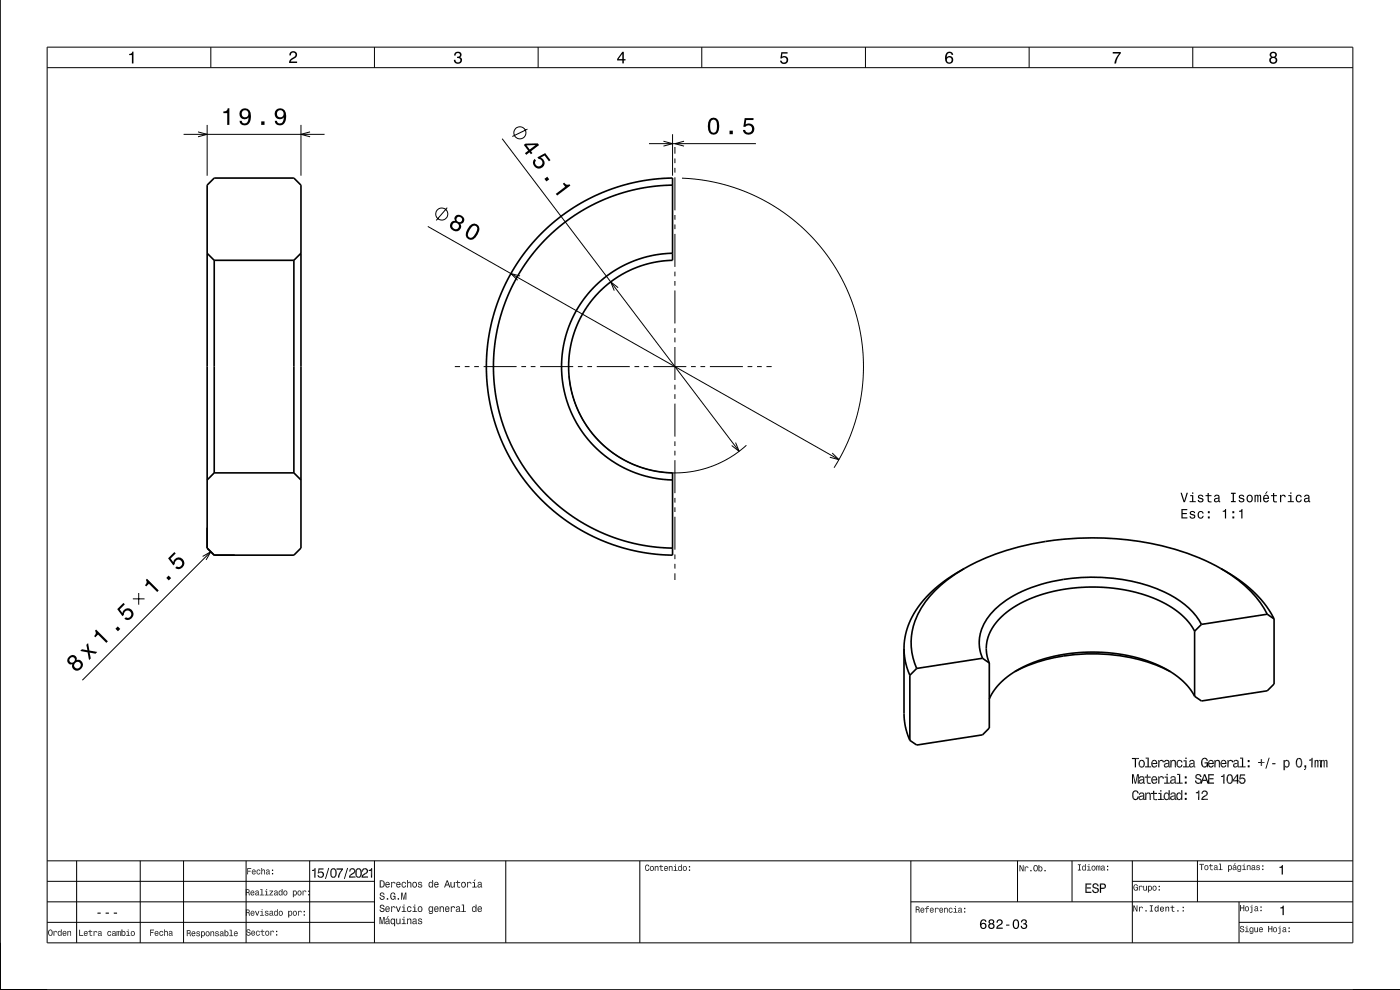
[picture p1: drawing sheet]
<svg xmlns="http://www.w3.org/2000/svg" width="297mm" height="210mm" viewBox="0 0 297 210" stroke-linecap="round" stroke-linejoin="round" font-family="sans-serif">
<g fill="none" stroke="#000" stroke-width=".35">
<path d="M0 0v210h297M43.9 39.3l1.5-1.5h16.9l1.5 1.5v77l-1.5 1.5h-16.9l-1.5-1.5zM142.7 39.3l-3.5 .2-4 .6-3.8 1-3.1 1.1-3.6 1.8-3 1.8-3.2 2.4-2.6 2.3-2.6 3-2.2 3-1.8 3-1.6 3.4-1.2 3.3-1 3.6-.6 4-.2 3.7 .1 3.5 .6 4 .9 3.9 1.3 3.5 1.7 3.6 1.9 3.2 1.9 2.7 2.7 2.9 2.6 2.4 3.2 2.4 3.2 2 3.6 1.7 3.7 1.3 3.4 .9 3.7 .6 3.5 .2M43.9 53.7l1.5 1.5M45.4 55.2h16.9M45.4 55.2v45.1M62.3 55.2v45.1M63.8 53.7l-1.5 1.5M114.7 49.7l2.9-2.7 3.4-2.5 3.2-2 3.4-1.6 3.3-1.2 4.1-1.1 3.9-.6 3.8-.2v17.4l-4 .5-2.2 .5-2.1 .8-1.8 .8-2.1 1.3-3.3 2.7-2.7 3.3-1.3 2.2-.8 1.8-1.3 4-.3 2.2-.2 2.3 .1 2.2 .3 2.3 1.2 4 1 2.1 1.1 1.9 2.7 3.3 3.2 2.8 2.1 1.3 1.8 .9 2.1 .8 2.2 .6 4.3 .5v17.5l-3.2-.2-2.7-.3-2.9-.6-2.9-.8-5.1-2.1-2.5-1.3-2.7-1.7-4.5-3.5-2.2-2.1-1.9-2.3-3.2-4.5-1.3-2.4-1.4-3-1-2.8-.9-2.9-.6-3.1-.4-2.8-.1-5.7 .7-5.7 1.6-5.6 1.1-2.7 1.3-2.7 3-4.9zM142.7 53.7l-4.5 .5-4.3 1.4-2.2 1-2 1.2-1.8 1.4-1.8 1.6-2.9 3.5-1.2 2.2-1 2-1.3 4.3-.4 2.4-.2 2.3 .1 2.5 .3 2.2 .6 2.2 .8 2.4 .9 2 1.3 2.2 1.5 2 1.5 1.7 1.6 1.5 2 1.5 2.1 1.3 2.1 .9 4.3 1.4 2.2 .4 2.3 .1M45.4 100.3h16.9M45.4 100.3l-1.5 1.5"/>
<path d="M62.3 100.3l1.5 1.5M191.8 137.5l.3 2.8 .9 2.9M191.8 137.5v14.7l.4 2.5 .8 2.3M204.6 120.6a22.9 22.9 0 0 0-10.5 11.1 13.2 13.2 0 0 0 .4 10.1M204.6 120.6l-3.1 1.9-2.5 1.8-2 1.8-1.8 2.1-1.5 2.3-1 2.2-.7 2.3-.2 2.5M208.4 139.6l-13.9 2.2M208.4 139.6l1.5 1M253.4 133.9l-1.7-2.4-2.3-2.1-2.7-1.6-3.5-1.5-3.8-1-4.4-.6-4.7-.1-4.2 .3-4 .9-3.6 1.2-3.4 1.8-2.7 2-1.8 2.3-1.1 2.5-.2 1.4v1.1l.6 2.5M253.4 133.9v13.8M254.9 132.4a17.4 17.4 0 0 0-9.5-7.5 38 38 0 0 0-30.3 1.4 13 13 0 0 0-7.3 9v2.1l.6 2.2M254.9 132.4l-1.5 1.5M259 120.6a24.4 24.4 0 0 1 9.8 9.7"/>
<path d="M259 120.6a56.5 56.5 0 0 0-30.3-6.4 54.3 54.3 0 0 0-24.1 6.4M259 120.6l1.1 .6M260.1 121.2l3.2 2.2 2.9 2.3 2.3 2.7 1.8 2.9M268.8 130.3l1.5 1M268.8 130.3l-13.9 2.1M270.3 131.3v13.8l-1.5 1.4-13.9 2.2-1.5-1M193 143.2v13.8M194.5 141.8l-1.5 1.4M209.9 140.6v13.8l-1.5 1.5-13.9 2.1-1.5-1M248.2 142.4a37.9 37.9 0 0 0-32.9 0M253.4 147.7l-1.3-2-1.8-1.8-2.2-1.5-2.8-1.5-3.2-1.1-3.5-.9-3.4-.4-3.7-.2-3.7 .2-3.8 .6-3.1 .9-3.2 1.2-2.6 1.4-2.2 1.7-1.7 1.7-1.3 2.3"/>
</g>
<g fill="none" stroke="#000" stroke-width=".21">
<path d="M10 10h277v190h-277zM10 14.4h277M44.7 10v4.4M79.4 10v4.4M114.2 10v4.4M148.9 10v4.4M183.6 10v4.4M218.3 10v4.4M253 10v4.4M38.9 28.5h29.9M42 28l1.9 .5-1.9 .5M43.9 26.5v10.8"/>
<path d="M63.8 26.5v10.8M65.8 28l-2 .5 2 .5M106.5 29.4l50.3 66.3M111.9 27.4l-3.2 1.6M137.7 30.5h22.7M140.7 30l2 .5-2 .5M142.7 28.5v8.8M143.2 31.2v1.4M143.2 33.6v1M143.2 35.6v1M143.2 37.6v7M144.7 37.8l4.9 .5 5.4 1.2 5.1 2 4.4 2.4 4.2 3.1 3.7 3.4 3.3 4.1 2.8 4.4 2.1 4.8 1.6 5.3 .8 5.2 .2 5-.5 4.9-1.3 5.4-1.8 4.9-2.7 4.8"/>
<path d="M145.1 30l-1.9 .5 1.9 .5M90.8 48l87.2 49.5M94.9 44.1l-2.4 2.7M110.3 58.5l-1.9-.5 1.4 1.4M143.2 45.6v1M143.2 47.6v1M143.2 49.6v7M143.2 57.6v1M143.2 59.6v1M96.5 77.8h1.1M98.6 77.8h1M100.6 77.8h1"/>
<path d="M102.6 77.8h7M110.6 77.8h1M112.6 77.8h1M114.6 77.8h7M120.7 79.8l.4 2.7 1 3.3 1.4 3 1.8 2.7 2 2.2 2.4 2.2 2.8 1.7 2.7 1.3 3.1 .9 3 .4 3 .1 2.9-.4 2.9-.7 3.1-1.2 2.8-1.6 2.3-1.9M122.6 77.8h1M124.6 77.8h1M126.6 77.8h7M131.1 61l-1.5-1.2 .7 1.8M134.6 77.8h1M136.6 77.8h1M138.6 77.8h7"/>
<path d="M143.2 61.6v7M143.2 69.6v1M143.2 71.6v1M143.2 73.6v7M146.6 77.8h1M148.6 77.8h1M150.6 77.8h7M158.6 77.8h1M160.6 77.8h1M162.6 77.8h1.1M143.2 81.6v1M143.2 83.6v1"/>
<path d="M143.2 85.6v7M143.2 93.6v1M143.2 95.6v1M143.2 97.6v7M156 93.9l.8 1.8-1.6-1.2M176.5 96.1l1.5 1.4-2-.5M43 118l1.7-1-1 1.8M44.7 117l-27.2 27.3M143.2 105.6v1M143.2 107.6v1M143.2 109.6v7M143.2 117.6v1"/>
<path d="M143.2 119.6v1M28.2 127h2.5M29.4 125.8v2.5M143.2 121.6v1.4M10 182.6h277M10 187h69.4M10 191.3h69.4M10 195.7h69.4M16.3 182.6v17.4M29.7 182.6v17.4M38.9 182.6v17.4M52.2 182.6v17.4"/>
<path d="M65.7 182.6v17.4M79.4 182.6v17.4M107.3 182.6v17.4M135.7 182.6v17.4M193.2 191.3h93.8M193.2 182.6v17.4M215.9 182.6v8.7M227.4 182.6v8.7M240.2 187h46.8M240.2 182.6v17.4M254 182.6v8.7M262.8 195.7h24.2"/>
<path d="M262.8 191.3v8.7"/>
<circle cx="110.3" cy="28.2" r="1.28"/>
<circle cx="93.7" cy="45.4" r="1.28"/>
</g>
<g fill="#000">
<path d="M27.4 11.4a.55 .55 0 0 0 .7-.4h.2v2.5h-.3v-1.8h-.6z" fill-rule="evenodd"/>
<path d="M61.6 11.1a.84 .84 0 0 1 1.4 .2 .84 .84 0 0 1-.7 1.2l-.6 .5h1.3v.4h-1.7a1.98 1.98 0 0 1 1.3-1.5 .5 .5 0 0 0-.3-.8 .5 .5 0 0 0-.6 .7h-.3z" fill-rule="evenodd"/>
<path d="M96.5 11.2a.72 .72 0 0 1 1.1-.2 .72 .72 0 0 1 0 1.1 .8 .8 0 0 1 .3 1.2 .8 .8 0 0 1-1.1 .2l-.5-.4v-.4h.3a.52 .52 0 0 0 .5 .6 .52 .52 0 0 0 .5-.6 .52 .52 0 0 0-.6-.4v-.3a.44 .44 0 0 0 .5-.3 .44 .44 0 0 0-.3-.5 .44 .44 0 0 0-.5 .3v.3h-.4z" fill-rule="evenodd"/>
<path d="M132 11l-1.1 1.5v.3h1.1v.6h.3v-.6h.4v-.3h-.4v-1.5zM132 11.4v1.1h-.8z" fill-rule="evenodd"/>
<path d="M165.7 11.1h1.4v.3h-1.1l-.1 .6a.86 .86 0 0 1 1.2 .4 .86 .86 0 0 1-.6 1.2 .86 .86 0 0 1-1-.7h.3a.57 .57 0 0 0 .9 .2 .57 .57 0 0 0 0-.9 .57 .57 0 0 0-.9 .2h-.3z" fill-rule="evenodd"/>
<path d="M200.9 11.2a1.71 1.71 0 0 0 .1 2.3 .83 .83 0 0 0 1.1-.3 .83 .83 0 0 0-.2-1.1 .83 .83 0 0 0-1.1 .1 .74 .74 0 0 1 .6-1l.3 .1 .2 .3h.3a.8 .8 0 0 0-.5-.6 .8 .8 0 0 0-.8 .2zM200.8 12.7a.55 .55 0 0 1 1.1 0 .55 .55 0 0 1-1.1 0z" fill-rule="evenodd"/>
<path d="M236.1 11h1.7v.3a3.8 3.8 0 0 0-1 2.2h-.4a3.7 3.7 0 0 1 1-2.1h-1.3z" fill-rule="evenodd"/>
<path d="M269.5 11.1l-.1 .3a.56 .56 0 0 0 .3 .7 .78 .78 0 0 0-.2 1.2 .78 .78 0 0 0 1.2 0 .78 .78 0 0 0-.1-1.2 .68 .68 0 0 0 .2-.9 .68 .68 0 0 0-1-.2zM269.6 12.8a.51 .51 0 0 1 1 0 .51 .51 0 0 1-1 0zM269.7 11.7a.42 .42 0 0 1 .8 0 .42 .42 0 0 1-.8 0z" fill-rule="evenodd"/>
<path d="M47.4 23.6v.4h.8v2.5h.5v-3.5h-.4a.77 .77 0 0 1-.9 .6zM51.1 23.3a1.15 1.15 0 0 0 0 1.7 1.15 1.15 0 0 0 1.6-.1 1.02 1.02 0 0 1-.8 1.3 .56 .56 0 0 1-.6-.6h-.5a1.18 1.18 0 0 0 1.3 1 1.18 1.18 0 0 0 1.1-1.1 1.77 1.77 0 0 0-1.2-2.5zM51.3 24.1a.75 .75 0 0 1 1.5 0 .75 .75 0 0 1-1.5 0zM55.4 25.7v.8h.7v-.8zM58.6 23.3a1.15 1.15 0 0 0-.1 1.7 1.15 1.15 0 0 0 1.7-.1 1.02 1.02 0 0 1-.8 1.3 .56 .56 0 0 1-.6-.6h-.5a1.18 1.18 0 0 0 1.2 1 1.18 1.18 0 0 0 1.1-1.1 1.77 1.77 0 0 0-1.1-2.5zM58.7 24.1a.75 .75 0 0 1 1.5 0 .75 .75 0 0 1-1.5 0z" fill-rule="evenodd"/>
<path d="M111.1 30.7l1 1.3-.7 .5 .2 .3 .7-.5 .3 .4 .3-.2-.3-.4 1.8-1.3-.3-.4-2.6 .1zM111.7 30.8h1.9l-1.2 .9zM113.4 33.7a1.21 1.21 0 0 0 .1 1.8 1.21 1.21 0 0 0 1.8-.3 1.21 1.21 0 0 0-.6-1.7l.8-.5 1 1.2 .3-.2-1.1-1.5-1.7 .9 .3 .3a.79 .79 0 0 1 .8 .8 .79 .79 0 0 1-.9 .8 .79 .79 0 0 1-.6-1l.1-.2zM115.5 37.9l.4 .6 .6-.5-.4-.5zM119.4 39l.5 .6-2 1.5 .3 .4 2.8-2.1-.2-.3a.77 .77 0 0 1-1.1-.4z" fill-rule="evenodd"/>
<path d="M150.5 25.4a2.68 2.68 0 0 0 .4 3.1 1.14 1.14 0 0 0 1.6-.9 2.31 2.31 0 0 0-.6-2.5l-.5-.2-.5 .2zM151 25.5h.7a2.38 2.38 0 0 1 0 2.6h-.7a2.38 2.38 0 0 1 0-2.6zM154.8 27.7v.8h.7v-.8zM158 25.1l-.3 1.8h.4a.8 .8 0 0 1 1.2-.2 .8 .8 0 0 1 0 1.2 .8 .8 0 0 1-1.2-.3h-.5a1.21 1.21 0 0 0 1.5 1 1.21 1.21 0 0 0 .8-1.6 1.21 1.21 0 0 0-1.7-.6l.1-.9h1.5v-.4z" fill-rule="evenodd"/>
<path d="M96.7 45.7a.8 .8 0 0 0-.2 1.1 1.11 1.11 0 0 0-1.1 1.2 1.11 1.11 0 0 0 1.2 1.1 1.03 1.03 0 0 0 1.1-.5 1.03 1.03 0 0 0-.1-1.1 .88 .88 0 0 0 .9-.8 .88 .88 0 0 0-.6-1l-.4-.1zM95.9 47.9a.71 .71 0 0 1 1.4 0 .71 .71 0 0 1-1.4 0zM96.8 46.6a.6 .6 0 0 1 1.2 0 .6 .6 0 0 1-1.2 0zM99.6 47.9a2.28 2.28 0 0 0-.6 2.5 1.14 1.14 0 0 0 1.8 0 2.3 2.3 0 0 0 .7-2.5 1.14 1.14 0 0 0-1.9 0zM100 48.3l.3-.3a.63 .63 0 0 1 .6-.1 .63 .63 0 0 1 .4 .6 2.75 2.75 0 0 1-1.4 2l-.6-.4a2.16 2.16 0 0 1 .7-1.8z" fill-rule="evenodd"/>
<path d="M250.6 108v2h1.3v-.3h-1v-.6h.9v-.3h-.9v-.6h1v-.2zM252.5 108.5l-.1 .3 .1 .3 .8 .3a.35 .35 0 0 1-.3 .4 .35 .35 0 0 1-.4-.3h-.2a.59 .59 0 0 0 .7 .6 .59 .59 0 0 0 .4-.9l-.8-.2a.31 .31 0 0 1 .2-.4 .31 .31 0 0 1 .4 .2h.2a.62 .62 0 0 0-1-.3zM254.2 108.6a.83 .83 0 0 0-.1 1 .83 .83 0 0 0 .9 .4l.3-.6h-.2l-.2 .4a.58 .58 0 0 1-.6-.6 .58 .58 0 0 1 .6-.6l.2 .3h.2a.63 .63 0 0 0-.4-.5 .63 .63 0 0 0-.7 .2zM256.2 109.6v.4h.4v-.4zM256.2 108.4v.5h.4v-.5zM259.4 108.4v.2h.5v1.4h.2v-2zM261.4 109.6v.4h.4v-.4zM261.4 108.4v.5h.4v-.5zM262.9 108.4v.2h.4v1.4h.3v-2z" fill-rule="evenodd"/>
<path d="M250.4 104.5l.7 2h.3l.6-2h-.3l-.5 1.7-.5-1.7zM252.5 105v.2h.4v1.1h-.5v.2h1.3v-.2h-.6v-1.3zM252.9 104.5v.2h.3v-.2zM254.3 105.1l-.2 .3 .1 .3 .8 .3a.35 .35 0 0 1-.3 .4 .35 .35 0 0 1-.4-.4h-.2a.59 .59 0 0 0 .7 .6 .59 .59 0 0 0 .4-.8l-.8-.3a.31 .31 0 0 1 .3-.4 .31 .31 0 0 1 .3 .3h.3a.62 .62 0 0 0-1-.3zM256.2 104.6v.4h-.5v.2h.5v1.1a.6 .6 0 0 0 .8 .3v-.3h-.5l-.1-.3v-.8h.6v-.2h-.6v-.4zM257.7 105.1l-.1 .3h.2a.31 .31 0 0 1 .4-.3 .31 .31 0 0 1 .2 .5 .61 .61 0 0 0-.7 .1 .61 .61 0 0 0-.1 .8 .6 .6 0 0 0 .9-.2l.1 .2h.3l-.2-.2v-.9a.58 .58 0 0 0-.4-.5 .58 .58 0 0 0-.6 .2zM257.8 105.9l.7-.2v.3a.34 .34 0 0 1-.4 .4 .34 .34 0 0 1-.3-.4zM261.1 104.5v.3h.4v1.5h-.4v.2h1v-.2h-.3v-1.5h.3v-.3zM262.9 105.1l-.1 .3 .1 .3 .8 .3a.35 .35 0 0 1-.3 .4 .35 .35 0 0 1-.4-.4h-.2a.59 .59 0 0 0 .7 .6 .59 .59 0 0 0 .4-.8l-.8-.3a.31 .31 0 0 1 .2-.4 .31 .31 0 0 1 .4 .3h.3a.62 .62 0 0 0-1.1-.3zM264.6 105.1a.83 .83 0 0 0-.1 1 .83 .83 0 0 0 .9 .4 .79 .79 0 0 0 .3-1.1 .79 .79 0 0 0-1.1-.3zM264.8 105.3l.1-.1a.56 .56 0 0 1 .6 .6 .56 .56 0 0 1-.6 .5l-.2-.3zM266.1 105v1.5h.3v-1.2l.2-.2 .1 .2v1.2h.3v-1.2l.2-.2 .1 .3v1.1h.2v-1.3l-.1-.2-.5 .1-.3-.2-.2 .2v-.1zM268.7 104.3l-.3 .5h.2l.4-.5zM268.1 105.1a.83 .83 0 0 0-.1 1 .83 .83 0 0 0 .8 .4l.4-.4-.8 .2-.2-.5h1v-.1a.64 .64 0 0 0-.3-.7 .64 .64 0 0 0-.8 .1zM268.3 105.3l.4-.1 .3 .4h-.8zM270.1 104.6v.4h-.5v.2h.5v1.1a.59 .59 0 0 0 .8 .3v-.3h-.5l-.1-.3v-.8h.6v-.2h-.6v-.4zM271.5 105v1.5h.3l.1-1.2 .4-.1 .2 .3h.3a.51 .51 0 0 0-.4-.6 .51 .51 0 0 0-.6 .3v-.2zM273.3 105v.2h.4v1.1h-.5v.2h1.3v-.2h-.5v-1.3zM273.7 104.5v.2h.3v-.2zM275.1 105.1a.83 .83 0 0 0-.2 1 .83 .83 0 0 0 .9 .4l.4-.5h-.3l-.2 .3a.58 .58 0 0 1-.6-.6 .58 .58 0 0 1 .6-.5l.2 .3h.3a.62 .62 0 0 0-.5-.6 .62 .62 0 0 0-.6 .2zM276.8 105.1l-.1 .3h.2a.31 .31 0 0 1 .4-.3 .31 .31 0 0 1 .2 .5 .61 .61 0 0 0-.7 .1 .61 .61 0 0 0-.1 .8 .61 .61 0 0 0 .9-.2v.2h.4l-.2-.2v-.9a.58 .58 0 0 0-.4-.5 .58 .58 0 0 0-.6 .2zM276.9 105.9l.6-.2v.3a.34 .34 0 0 1-.3 .4 .34 .34 0 0 1-.3-.4z" fill-rule="evenodd"/>
<path d="M20.2 133.8a.77 .77 0 0 1-.2 1.1l.2 .3 .6-.6 1.8 1.8 .3-.4-2.5-2.4zM25 132.9l-.5 .5 .5 .5 .5-.5zM26.2 127.9l-1.3 1.3 1.1 1.5 .3-.3a.79 .79 0 0 1 .7-.9 .79 .79 0 0 1 .8 .8 .79 .79 0 0 1-.9 .7l-.2-.1-.3 .4a1.21 1.21 0 0 0 1.8-.4 1.21 1.21 0 0 0-.6-1.7 1.21 1.21 0 0 0-1.6 .8l-.6-.7 1.1-1.1z" fill-rule="evenodd"/>
<path d="M31.2 122.8l-.3 .2a.77 .77 0 0 1-.1 1.1l.2 .3 .6-.6 1.8 1.8 .3-.3zM35.8 122.1l-.5 .5 .5 .5 .5-.5zM37 117.1l-1.3 1.3 1.1 1.5 .3-.2a.8 .8 0 0 1 .7-1.1 .8 .8 0 0 1 .8 1 .8 .8 0 0 1-1.1 .5l-.3 .4a1.21 1.21 0 0 0 1.8-.3 1.21 1.21 0 0 0-.6-1.8 1.21 1.21 0 0 0-1.6 .8l-.6-.7 1.1-1.1z" fill-rule="evenodd"/>
<path d="M14.6 139.3a.89 .89 0 0 0-.3 1.1 .89 .89 0 0 0 1.1 .5 1.11 1.11 0 0 0 .7 1.4 1.11 1.11 0 0 0 1.4-.9 1.03 1.03 0 0 0-.2-1.1 1.03 1.03 0 0 0-1.1-.3 .89 .89 0 0 0-.5-1 .89 .89 0 0 0-1.1 .3zM15.7 141.1a.71 .71 0 0 1 1.4 0 .71 .71 0 0 1-1.4 0zM14.7 140a.6 .6 0 0 1 1.2 0 .6 .6 0 0 1-1.2 0zM17.4 137.7l-.4 .4 1.6 .3 .3 1.6 .4-.3-.3-1.3 1.3 .3 .3-.4-1.6-.3-.3-1.6-.4 .4 .2 1.1z" fill-rule="evenodd"/>
<path d="M240.1 160.8h1.5l-.9 .2h-.6z" fill-rule="evenodd"/>
<path d="M240.1 164.2h.4l.4 1.8 .3-1.8h.4v2l-.2-1.8-.4 1.8h-.3l-.3-1.8v1.8h-.3z" fill-rule="evenodd"/>
<path d="M240.2 168.2l.2 1.3-.2-.4z" fill-rule="evenodd"/>
<path d="M240.4 167.9v1.6l-.2-1.3z" fill-rule="evenodd"/>
<path d="M240.5 169l.1 .7-.2-.2z" fill-rule="evenodd"/>
<path d="M240.4 167.9l.5-.3-.4 .7z" fill-rule="evenodd"/>
<path d="M240.9 167.6l.2 .1v.3l-.4-.1z" fill-rule="evenodd"/>
<path d="M240.7 161l.9-.2v.2h-.6v1.8h-.3z" fill-rule="evenodd"/>
<path d="M240.5 169l.1 .3a.37 .37 0 0 0 .6 .1v.3h-.6z" fill-rule="evenodd"/>
<path d="M241.1 167.7l.5 .6h-.3z" fill-rule="evenodd"/>
<path d="M241.3 168.9h.3l-.4 .8z" fill-rule="evenodd"/>
<path d="M241.7 165.5l.1 .7-.2-.2z" fill-rule="evenodd"/>
<path d="M241.7 168.9l.1 .8-.2-.2z" fill-rule="evenodd"/>
<path d="M241.6 161.7l.1 .9z" fill-rule="evenodd"/>
<path d="M241.4 164.4l.2 1.8h-.2z" fill-rule="evenodd"/>
<path d="M241.7 161.4v1.2l-.1-.9z" fill-rule="evenodd"/>
<path d="M241.8 162.3l.1 .5-.2-.2z" fill-rule="evenodd"/>
<path d="M241.9 165.4l.4-.1v.2l-.5 .2z" fill-rule="evenodd"/>
<path d="M241.9 168.8h.4v.2l-.5 .2z" fill-rule="evenodd"/>
<path d="M241.8 164.8v.3h-.2z" fill-rule="evenodd"/>
<path d="M241.8 168.2v.4h-.2z" fill-rule="evenodd"/>
<path d="M241.9 162.5l.5 .1 .1 .2h-.6z" fill-rule="evenodd"/>
<path d="M241.7 161.4l.5-.2-.4 .5z" fill-rule="evenodd"/>
<path d="M241.8 164.8l.4-.2-.3 .4z" fill-rule="evenodd"/>
<path d="M241.8 168.2l.4-.1-.3 .4z" fill-rule="evenodd"/>
<path d="M241.7 165.5l.2-.1-.1 .5 .2 .4-.2-.1z" fill-rule="evenodd"/>
<path d="M241.7 168.9l.2-.1-.1 .6 .2 .3h-.2z" fill-rule="evenodd"/>
<path d="M242.2 161.2l.5 .2-.1 .6a.48 .48 0 0 0-.4-.6h-.2z" fill-rule="evenodd"/>
<path d="M242.2 164.6l.2 .1 .1 .3-.5-.1z" fill-rule="evenodd"/>
<path d="M242.2 168.1h.2l.1 .3-.5-.1z" fill-rule="evenodd"/>
<path d="M242 166l.3 .2-.3 .1z" fill-rule="evenodd"/>
<path d="M242 169.5l.3 .2h-.3z" fill-rule="evenodd"/>
<path d="M242.5 165.1v.9v-.6l-.2 .1z" fill-rule="evenodd"/>
<path d="M242.1 166.1l.3-.1 .1-.3v.3l-.2 .2z" fill-rule="evenodd"/>
<path d="M242.5 168.5v1v-.6l-.2 .1z" fill-rule="evenodd"/>
<path d="M242.1 169.5l.3-.1 .1-.3v.4l-.2 .2z" fill-rule="evenodd"/>
<path d="M242.6 162.3l.1 .3-.2 .2-.1-.2z" fill-rule="evenodd"/>
<path d="M242.5 166v.1z" fill-rule="evenodd"/>
<path d="M242.5 169.5v.1z" fill-rule="evenodd"/>
<path d="M242.4 164.7h.2l.2 1.6-.3-.2z" fill-rule="evenodd"/>
<path d="M242.4 168.1l.2 .1 .2 1.5-.3-.1z" fill-rule="evenodd"/>
<path d="M242.6 164.7l.2 1.6z" fill-rule="evenodd"/>
<path d="M242.6 168.2l.2 1.5z" fill-rule="evenodd"/>
<path d="M242.7 161.4a1.14 1.14 0 0 1 0 1.2l-.1-.3z" fill-rule="evenodd"/>
<path d="M242.8 166l.1 .2-.1 .1z" fill-rule="evenodd"/>
<path d="M242.8 169.5l.1 .2h-.1z" fill-rule="evenodd"/>
<path d="M243 160.7h.7l-.3 .2h-.4z" fill-rule="evenodd"/>
<path d="M242.9 168.1h.3v.3l.1-.1-.1 1.4z" fill-rule="evenodd"/>
<path d="M242.9 168.1l.3 1.6h-.3z" fill-rule="evenodd"/>
<path d="M243.3 165v1z" fill-rule="evenodd"/>
<path d="M243.5 164.3v.4h.6v.3h-.6l-.1 1.2z" fill-rule="evenodd"/>
<path d="M243.3 164.3h.2l-.2 1.7v-1h-.5v-.3h.5z" fill-rule="evenodd"/>
<path d="M243.5 165.7v.6l-.1-.1z" fill-rule="evenodd"/>
<path d="M243.5 164.3l-.1 1.9z" fill-rule="evenodd"/>
<path d="M243.5 165.9l.3 .4h-.3z" fill-rule="evenodd"/>
<path d="M243.4 160.9l.3-.2v1.9l.5 .2h-1.3v-.2h.5z" fill-rule="evenodd"/>
<path d="M243.7 162.6h.5v.2z" fill-rule="evenodd"/>
<path d="M243.3 168.3l.3-.2 .1 .2h-.3l-.2 .3z" fill-rule="evenodd"/>
<path d="M243.7 166l.4 .1v.2h-.3z" fill-rule="evenodd"/>
<path d="M243.6 168.1l.5 .2v1.4z" fill-rule="evenodd"/>
<path d="M244.1 168.3v1.4z" fill-rule="evenodd"/>
<path d="M243.9 168.7l.2 1h-.2z" fill-rule="evenodd"/>
<path d="M244.4 161.4v1.2a1.16 1.16 0 0 1 0-1.2z" fill-rule="evenodd"/>
<path d="M244.4 164.8v1.3a1.15 1.15 0 0 1 0-1.3z" fill-rule="evenodd"/>
<path d="M244.4 161.4l.2-.2-.1 .5z" fill-rule="evenodd"/>
<path d="M244.4 164.8l.2-.1-.1 .4z" fill-rule="evenodd"/>
<path d="M244.6 161.2h.3v.2l-.4 .3z" fill-rule="evenodd"/>
<path d="M244.6 164.7l.3-.1v.3l-.4 .2z" fill-rule="evenodd"/>
<path d="M244.6 168.4v1z" fill-rule="evenodd"/>
<path d="M244.9 167.7v.5h.5v.2h-.5l-.2 1.2z" fill-rule="evenodd"/>
<path d="M244.6 167.7h.3l-.3 1.7v-1h-.4v-.2h.4z" fill-rule="evenodd"/>
<path d="M244.9 169.1v.6l-.2-.1z" fill-rule="evenodd"/>
<path d="M244.9 167.7l-.2 1.9z" fill-rule="evenodd"/>
<path d="M244.4 161.4l.1 .9 .4 .3v.2l-.5-.2z" fill-rule="evenodd"/>
<path d="M244.9 162.6l.2-.1v.3h-.2z" fill-rule="evenodd"/>
<path d="M244.4 164.8l.1 1 .4 .3v.2l-.5-.2z" fill-rule="evenodd"/>
<path d="M244.9 166.1l.2-.1v.3h-.2z" fill-rule="evenodd"/>
<path d="M244.9 169.3l.2 .4h-.2z" fill-rule="evenodd"/>
<path d="M244.9 161.2l.4 .2-.1 .1-.3-.1z" fill-rule="evenodd"/>
<path d="M244.9 164.6l.4 .2-.1 .2-.3-.1z" fill-rule="evenodd"/>
<path d="M244.5 161.9h.8l-.1-.4 .1-.1 .2 .7h-1z" fill-rule="evenodd"/>
<path d="M244.5 165.3h.8l-.1-.3 .1-.2 .2 .7h-1z" fill-rule="evenodd"/>
<path d="M245 169.5h.4v.2h-.3z" fill-rule="evenodd"/>
<path d="M245.2 162.3h.3l-.4 .5z" fill-rule="evenodd"/>
<path d="M245.2 165.8h.3l-.4 .5z" fill-rule="evenodd"/>
<path d="M245.3 161.4l.2 .7z" fill-rule="evenodd"/>
<path d="M245.3 164.8l.2 .7z" fill-rule="evenodd"/>
<path d="M245.7 168.2h.7l-.3 .2h-.4z" fill-rule="evenodd"/>
<path d="M245.7 161.2h.2v.3l.1-.1v1.4z" fill-rule="evenodd"/>
<path d="M245.7 164.7h.2v.2l.1-.1v1.4z" fill-rule="evenodd"/>
<path d="M245.7 161.2l.3 1.6h-.3z" fill-rule="evenodd"/>
<path d="M245.7 164.7l.3 1.5h-.3z" fill-rule="evenodd"/>
<path d="M246 161.4l.6-.2v.4l-.2-.2-.3 .1z" fill-rule="evenodd"/>
<path d="M246 161.4v.3z" fill-rule="evenodd"/>
<path d="M246 164.8l.6-.1v.3l-.2-.1-.3 .1z" fill-rule="evenodd"/>
<path d="M246 164.8v.3z" fill-rule="evenodd"/>
<path d="M246.1 167.6h.3v.3h-.3z" fill-rule="evenodd"/>
<path d="M246.1 168.4l.3-.2v1.3l.5 .2h-1.3v-.2h.5z" fill-rule="evenodd"/>
<path d="M246.4 169.5h.5v.2z" fill-rule="evenodd"/>
<path d="M246.6 161.2l.3 .5h-.2z" fill-rule="evenodd"/>
<path d="M246.6 164.7l.3 .5h-.2z" fill-rule="evenodd"/>
<path d="M247 162l.2 .8-.3-.4z" fill-rule="evenodd"/>
<path d="M246.9 168.6l.1 .9z" fill-rule="evenodd"/>
<path d="M247.1 164.7h.6l-.2 .3h-.4z" fill-rule="evenodd"/>
<path d="M247 168.3l.5-.2-.4 .6v.5z" fill-rule="evenodd"/>
<path d="M247.2 161.9l.5-.1-.1 .3-.4 .1z" fill-rule="evenodd"/>
<path d="M247.1 161.3l.1 .4h-.2z" fill-rule="evenodd"/>
<path d="M247.5 168.1l.2 .1 .1 .3-.3-.2-.3 .2z" fill-rule="evenodd"/>
<path d="M247.1 161.3l.4-.1-.3 .4z" fill-rule="evenodd"/>
<path d="M247 162l.2-.1v.6l.2 .3h-.2z" fill-rule="evenodd"/>
<path d="M247.5 161.2h.3v.3l-.4-.1z" fill-rule="evenodd"/>
<path d="M247.3 162.6l.3 .2h-.2z" fill-rule="evenodd"/>
<path d="M247 168.3l.1 .9 .4 .5-.5-.2-.1-.9z" fill-rule="evenodd"/>
<path d="M247.5 164.2h.2v.3h-.2z" fill-rule="evenodd"/>
<path d="M247.5 165l.2-.3v1.3l.5 .2h-1.3v-.2h.6z" fill-rule="evenodd"/>
<path d="M247.7 166h.5v.2z" fill-rule="evenodd"/>
<path d="M247.8 161.6l.1 1-.1-.6-.2 .1z" fill-rule="evenodd"/>
<path d="M247.4 162.6l.3-.1 .1-.3 .1 .4-.3 .2z" fill-rule="evenodd"/>
<path d="M247.9 162.6v.1z" fill-rule="evenodd"/>
<path d="M247.2 169.4l.1 .1a.37 .37 0 0 0 .6-.3v-.3v.5l-.3 .3h-.1z" fill-rule="evenodd"/>
<path d="M247.9 167.6l.3 2.1-.3-.3-.2-1.2 .2 .2z" fill-rule="evenodd"/>
<path d="M247.8 161.2l.2 .1 .1 1.5-.2-.1z" fill-rule="evenodd"/>
<path d="M248 161.3l.1 1.5z" fill-rule="evenodd"/>
<path d="M247.9 169.4l.3 .3h-.3z" fill-rule="evenodd"/>
<path d="M248.4 165.5l.1 .7-.2-.2z" fill-rule="evenodd"/>
<path d="M248.4 168.9l.1 .8-.2-.2z" fill-rule="evenodd"/>
<path d="M248.1 162.6l.1 .2h-.1z" fill-rule="evenodd"/>
<path d="M248.5 165.4l.5-.1v.2l-.5 .2z" fill-rule="evenodd"/>
<path d="M248.5 168.8h.5v.2l-.5 .2z" fill-rule="evenodd"/>
<path d="M248.3 161.2h.2v.3l.1-.2-.1 1.5z" fill-rule="evenodd"/>
<path d="M248.4 164.8l.1 .3h-.2z" fill-rule="evenodd"/>
<path d="M248.4 168.2l.1 .4h-.2z" fill-rule="evenodd"/>
<path d="M248.3 161.2l.2 1.6h-.2z" fill-rule="evenodd"/>
<path d="M248.4 164.8l.5-.2-.4 .4z" fill-rule="evenodd"/>
<path d="M248.4 168.2l.5-.1-.4 .4z" fill-rule="evenodd"/>
<path d="M248.4 165.5l.1-.1v.5l.2 .4-.2-.1z" fill-rule="evenodd"/>
<path d="M248.4 168.9l.1-.1v.6l.2 .3h-.2z" fill-rule="evenodd"/>
<path d="M248.9 164.6l.2 .1 .1 .3-.5-.1z" fill-rule="evenodd"/>
<path d="M248.9 168.1h.2l.1 .3-.5-.1z" fill-rule="evenodd"/>
<path d="M248.6 166l.4 .2-.3 .1z" fill-rule="evenodd"/>
<path d="M248.6 169.5l.4 .2h-.3z" fill-rule="evenodd"/>
<path d="M248.6 161.3l.4-.1 .1 .2h-.3l-.2 .3z" fill-rule="evenodd"/>
<path d="M249.2 165.1v.9v-.6l-.2 .1z" fill-rule="evenodd"/>
<path d="M248.7 166.1l.3-.1 .2-.3v.3l-.2 .2z" fill-rule="evenodd"/>
<path d="M249.2 168.5v1v-.6l-.2 .1z" fill-rule="evenodd"/>
<path d="M248.7 169.5l.3-.1 .2-.3v.4l-.2 .2z" fill-rule="evenodd"/>
<path d="M249.2 166v.1z" fill-rule="evenodd"/>
<path d="M249.2 169.5v.1z" fill-rule="evenodd"/>
<path d="M249 161.2l.4 .2 .1 1.4z" fill-rule="evenodd"/>
<path d="M249.1 164.7h.2l.1 1.6-.2-.2z" fill-rule="evenodd"/>
<path d="M249.1 168.1l.2 .1 .1 1.5-.2-.1z" fill-rule="evenodd"/>
<path d="M249.3 164.7l.1 1.6z" fill-rule="evenodd"/>
<path d="M249.3 168.2l.1 1.5z" fill-rule="evenodd"/>
<path d="M249.4 161.4l.1 1.4z" fill-rule="evenodd"/>
<path d="M249.2 161.8l.3 1h-.3z" fill-rule="evenodd"/>
<path d="M249.6 168.6l.1 .9z" fill-rule="evenodd"/>
<path d="M249.4 166l.2 .2-.2 .1z" fill-rule="evenodd"/>
<path d="M249.4 169.5l.2 .2h-.2z" fill-rule="evenodd"/>
<path d="M249.6 161.7l.1 .9z" fill-rule="evenodd"/>
<path d="M249.7 164.2h.7l-.3 .2h-.4z" fill-rule="evenodd"/>
<path d="M249.7 161.4l.2 .9-.2 .3-.1-.9z" fill-rule="evenodd"/>
<path d="M249.7 168.3l.4-.2-.3 .6v.5z" fill-rule="evenodd"/>
<path d="M249.9 162.3v.5l-.2-.2z" fill-rule="evenodd"/>
<path d="M250.1 168.1l.3 .1 .1 .3-.3-.2-.3 .2z" fill-rule="evenodd"/>
<path d="M249.7 161.4l.5-.2-.3 .5z" fill-rule="evenodd"/>
<path d="M250.2 161.2h.3v.3l-.4-.1z" fill-rule="evenodd"/>
<path d="M249.7 168.3l.1 .9 .3 .5-.4-.2-.1-.9z" fill-rule="evenodd"/>
<path d="M250.1 164.4l.3-.2v1.8l.5 .2h-1.3v-.2h.5z" fill-rule="evenodd"/>
<path d="M250.4 166h.5v.2z" fill-rule="evenodd"/>
<path d="M249.9 162.3l.2 .3 .4-.1v.3h-.6z" fill-rule="evenodd"/>
<path d="M249.9 169.4l.1 .1a.37 .37 0 0 0 .5-.3l.1-.3v.5l-.3 .3h-.2z" fill-rule="evenodd"/>
<path d="M250.6 167.6l.2 2.1-.2-.3-.2-1.2 .2 .2z" fill-rule="evenodd"/>
<path d="M250.6 162.2h.3l-.4 .6z" fill-rule="evenodd"/>
<path d="M250.5 161.2l.3 .5h-.2z" fill-rule="evenodd"/>
<path d="M250.6 169.4l.2 .3h-.2z" fill-rule="evenodd"/>
<path d="M251.1 161.3h.6l-.2 .2h-.4z" fill-rule="evenodd"/>
<path d="M251.3 165.8h.4v.4h-.4z" fill-rule="evenodd"/>
<path d="M251.3 164.7h.4v.4h-.4z" fill-rule="evenodd"/>
<path d="M251.3 169.3h.4v.4h-.4z" fill-rule="evenodd"/>
<path d="M251.3 168.1h.4v.5h-.4z" fill-rule="evenodd"/>
<path d="M251.5 160.7h.2v.3h-.2z" fill-rule="evenodd"/>
<path d="M251.5 161.5l.2-.2v1.3l.6 .2h-1.3v-.2h.5z" fill-rule="evenodd"/>
<path d="M251.7 162.6h.6v.2z" fill-rule="evenodd"/>
<path d="M252.4 162l.1 .8-.2-.2z" fill-rule="evenodd"/>
<path d="M252.5 161.9l.5-.1v.3l-.5 .1z" fill-rule="evenodd"/>
<path d="M252.4 161.3l.1 .4h-.2z" fill-rule="evenodd"/>
<path d="M252.4 161.3l.5-.1-.4 .4z" fill-rule="evenodd"/>
<path d="M252.4 162l.1-.1v.6l.2 .3h-.2z" fill-rule="evenodd"/>
<path d="M252.9 161.2h.2l.1 .3-.5-.1z" fill-rule="evenodd"/>
<path d="M252.6 162.6l.4 .2h-.3z" fill-rule="evenodd"/>
<path d="M253.2 161.6v1v-.6l-.2 .1z" fill-rule="evenodd"/>
<path d="M252.7 162.6l.3-.1 .2-.3v.4l-.2 .2z" fill-rule="evenodd"/>
<path d="M253.2 162.6v.1z" fill-rule="evenodd"/>
<path d="M253.1 161.2l.2 .1 .1 1.5-.2-.1z" fill-rule="evenodd"/>
<path d="M253.3 161.3l.1 1.5z" fill-rule="evenodd"/>
<path d="M253.5 165.6h.3l.1 .6-.3-.3z" fill-rule="evenodd"/>
<path d="M253.4 162.6l.2 .2h-.2z" fill-rule="evenodd"/>
<path d="M253.6 164.5l.1 .6z" fill-rule="evenodd"/>
<path d="M253.7 164.3l.2-.1v1l-.2-.1-.1-.6z" fill-rule="evenodd"/>
<path d="M253.8 164.7l.1 .5z" fill-rule="evenodd"/>
<path d="M253.9 164.2h.6l-.6 .4z" fill-rule="evenodd"/>
<path d="M253.9 165.9l.5 .1 .1 .2h-.6z" fill-rule="evenodd"/>
<path d="M253.9 164.9l.2 .1v.3l-.2-.1z" fill-rule="evenodd"/>
<path d="M253.7 168.1l.5-.3 .2 1.9h-.2v-1.4h-.5z" fill-rule="evenodd"/>
<path d="M254.2 164.4l.3-.2 .2 .1-.1 .4z" fill-rule="evenodd"/>
<path d="M254.2 167.7h.2v2z" fill-rule="evenodd"/>
<path d="M254.1 165l.5 .2-.3 .2-.2-.1z" fill-rule="evenodd"/>
<path d="M254.3 165.4l.3-.2 .2 .1-.1 .4z" fill-rule="evenodd"/>
<path d="M254.4 166l.2-.2 .1 .3-.2 .1z" fill-rule="evenodd"/>
<path d="M254.7 164.3l.2 .5h-.3z" fill-rule="evenodd"/>
<path d="M255 161v1.6a1.52 1.52 0 0 1 0-1.6z" fill-rule="evenodd"/>
<path d="M254.9 168.1l.3 .3h-.3z" fill-rule="evenodd"/>
<path d="M254.8 165.3a.59 .59 0 0 1-.1 .8l-.1-.3z" fill-rule="evenodd"/>
<path d="M255.1 167.9l.1 .5-.3-.3z" fill-rule="evenodd"/>
<path d="M255.2 169l.5-.3 .1 .2-.7 .5z" fill-rule="evenodd"/>
<path d="M255.1 169.4h1.1v.3z" fill-rule="evenodd"/>
<path d="M255.4 164.2h.3l.7 2h-.2l-.6-1.7-.4 1.1z" fill-rule="evenodd"/>
<path d="M255 169.2l.2-.2-.1 .4 1.1 .3h-1.4z" fill-rule="evenodd"/>
<path d="M255.2 165.4h.7v.2h-.7z" fill-rule="evenodd"/>
<path d="M255 161l.6-.3-.5 .7z" fill-rule="evenodd"/>
<path d="M255.1 167.9l.5-.2-.4 .5z" fill-rule="evenodd"/>
<path d="M255.6 160.7l.2 .1 .1 .4-.2-.2h-.3z" fill-rule="evenodd"/>
<path d="M255 161l.1 1.1 .3 .4-.2 .3-.2-.2z" fill-rule="evenodd"/>
<path d="M255.4 162.5a.41 .41 0 0 0 .6-.3l-.2 .6h-.3z" fill-rule="evenodd"/>
<path d="M255.4 162.5l.1 .3h-.3z" fill-rule="evenodd"/>
<path d="M255.6 167.7l.4 .1-.1 .5-.2-.4h-.3z" fill-rule="evenodd"/>
<path d="M255.4 164.2l-.5 2h-.2z" fill-rule="evenodd"/>
<path d="M256 167.8l.2 .5-.2 .5z" fill-rule="evenodd"/>
<path d="M255.9 168.3l.1 .5-.2 .1-.1-.2z" fill-rule="evenodd"/>
<path d="M256 161.9v.8z" fill-rule="evenodd"/>
<path d="M255.5 161.7l.5 .2h-.5z" fill-rule="evenodd"/>
<path d="M255.8 160.8l.4 .6h-.2z" fill-rule="evenodd"/>
<path d="M255.5 161.7h.8v1.1h-.2l-.1-.9z" fill-rule="evenodd"/>
<path d="M256.4 161.4v1.2a1.16 1.16 0 0 1 0-1.2z" fill-rule="evenodd"/>
<path d="M256.4 161.4l.2-.2-.1 .5z" fill-rule="evenodd"/>
<path d="M256.6 161.2h.3v.2l-.4 .3z" fill-rule="evenodd"/>
<path d="M256.3 164.2h1.2v.3h-1v1.5z" fill-rule="evenodd"/>
<path d="M256.5 165.1h.9v.2h-.9z" fill-rule="evenodd"/>
<path d="M256.3 164.2l.2 1.8h1v.2h-1.2z" fill-rule="evenodd"/>
<path d="M256.4 161.4l.1 .9 .4 .3v.2l-.5-.2z" fill-rule="evenodd"/>
<path d="M256.9 162.6l.2-.1v.3h-.2z" fill-rule="evenodd"/>
<path d="M256.9 161.2l.5 .2-.2 .1-.3-.1z" fill-rule="evenodd"/>
<path d="M256.5 161.9h.8l-.1-.4 .2-.1 .1 .7h-1z" fill-rule="evenodd"/>
<path d="M257.2 162.3h.3l-.4 .5z" fill-rule="evenodd"/>
<path d="M257.4 161.4l.1 .7z" fill-rule="evenodd"/>
<path d="M257.6 161.2h.3v.3l.1-.2-.1 1.5z" fill-rule="evenodd"/>
<path d="M257.6 161.2l.3 1.6h-.3z" fill-rule="evenodd"/>
<path d="M258 161.3l.3-.1 .1 .2h-.3l-.2 .3z" fill-rule="evenodd"/>
<path d="M258.3 161.2l.5 .2v1.4z" fill-rule="evenodd"/>
<path d="M258.8 161.4v1.4z" fill-rule="evenodd"/>
<path d="M258.6 161.8l.2 1h-.2z" fill-rule="evenodd"/>
<path d="M259.1 161.4v1.2a1.17 1.17 0 0 1 0-1.2z" fill-rule="evenodd"/>
<path d="M259.1 161.4l.2-.2-.1 .5z" fill-rule="evenodd"/>
<path d="M259.3 161.2h.3v.2l-.4 .3z" fill-rule="evenodd"/>
<path d="M259 164.6l.5-.2 .3 1.8h-.3v-1.4h-.5z" fill-rule="evenodd"/>
<path d="M259.6 164.2h.2v2z" fill-rule="evenodd"/>
<path d="M259.1 161.4l.1 .9 .4 .3-.1 .2-.4-.2z" fill-rule="evenodd"/>
<path d="M259.6 162.6l.2-.1v.3h-.3z" fill-rule="evenodd"/>
<path d="M259.6 161.2l.4 .2-.2 .1-.2-.1z" fill-rule="evenodd"/>
<path d="M259.2 161.9h.7l-.1-.4 .2-.1 .2 .7h-1z" fill-rule="evenodd"/>
<path d="M259.9 162.3h.3l-.4 .5z" fill-rule="evenodd"/>
<path d="M260 161.4l.2 .7z" fill-rule="evenodd"/>
<path d="M260.2 164.8l.2 1.2z" fill-rule="evenodd"/>
<path d="M260.4 164.5l.1 .4-.1 1.1-.2-1.2z" fill-rule="evenodd"/>
<path d="M260.5 165.6l.1 .6-.2-.2z" fill-rule="evenodd"/>
<path d="M260.4 164.5l.5-.3-.4 .7z" fill-rule="evenodd"/>
<path d="M260.4 161.2h.2v.3l.1-.1-.1 1.4z" fill-rule="evenodd"/>
<path d="M260.4 161.2l.2 1.6h-.2z" fill-rule="evenodd"/>
<path d="M260.9 164.2l.5 .3-.2 .2-.5-.2z" fill-rule="evenodd"/>
<path d="M260.6 165.9l.3 .2v.2l-.3-.1z" fill-rule="evenodd"/>
<path d="M260.7 161.4l.6-.2v.4l-.3-.2-.3 .1z" fill-rule="evenodd"/>
<path d="M260.7 161.4v.3z" fill-rule="evenodd"/>
<path d="M260.9 166.1l.3-.2 .2 .1-.5 .3z" fill-rule="evenodd"/>
<path d="M261.2 164.7l.2-.2v1.5l-.2-.1z" fill-rule="evenodd"/>
<path d="M261.3 161.2l.3 .5h-.3z" fill-rule="evenodd"/>
<path d="M261.4 164.5l.2 .8-.2 .7z" fill-rule="evenodd"/>
<path d="M261.7 162l.1 .8-.2-.2z" fill-rule="evenodd"/>
<path d="M261.9 161.9l.5-.1-.1 .3-.5 .1z" fill-rule="evenodd"/>
<path d="M261.8 161.3l.1 .4h-.3z" fill-rule="evenodd"/>
<path d="M261.8 161.3l.4-.1-.3 .4z" fill-rule="evenodd"/>
<path d="M261.7 162l.2-.1-.1 .6 .2 .3h-.2z" fill-rule="evenodd"/>
<path d="M262.2 161.2h.3v.3l-.4-.1z" fill-rule="evenodd"/>
<path d="M262 162.6l.3 .2h-.3z" fill-rule="evenodd"/>
<path d="M262.4 164.3l-.7 1.2h.7v-1.2h.2v1.9l-.2-.5-.9-.2z" fill-rule="evenodd"/>
<path d="M262.4 164.3v.3l-.7 .9z" fill-rule="evenodd"/>
<path d="M261.5 165.5l.9 .2h-.9z" fill-rule="evenodd"/>
<path d="M262.5 161.6v1v-.6l-.2 .1z" fill-rule="evenodd"/>
<path d="M262.1 162.6l.3-.1 .1-.3v.4l-.2 .2z" fill-rule="evenodd"/>
<path d="M262.5 162.6l.1 .1z" fill-rule="evenodd"/>
<path d="M262.5 161.2l.1 .1 .2 1.5-.2-.1z" fill-rule="evenodd"/>
<path d="M262.6 164.3v1.2l.3 .2h-.3v.5z" fill-rule="evenodd"/>
<path d="M262.4 165.7l.2 .5h-.2z" fill-rule="evenodd"/>
<path d="M262.6 165.5h.3v.2z" fill-rule="evenodd"/>
<path d="M262.6 161.3l.2 1.5z" fill-rule="evenodd"/>
<path d="M263.1 165.7l.2 .5-.4-.3z" fill-rule="evenodd"/>
<path d="M262.8 165.7h.3l-.2 .2z" fill-rule="evenodd"/>
<path d="M262.8 162.6l.1 .2h-.1z" fill-rule="evenodd"/>
<path d="M263.1 160.7h.6l-.2 .2h-.4z" fill-rule="evenodd"/>
<path d="M263.1 164.3v1h-.2z" fill-rule="evenodd"/>
<path d="M263.2 165.1l.4-.2 .5 .2-.1 .5-.2-.3z" fill-rule="evenodd"/>
<path d="M263.2 166h.3v.3l-.2-.1z" fill-rule="evenodd"/>
<path d="M263.5 166l.4-.2 .1 .3-.5 .2z" fill-rule="evenodd"/>
<path d="M263.5 160.9l.2-.2v1.9l.5 .2h-1.3v-.2h.6z" fill-rule="evenodd"/>
<path d="M263.7 162.6h.5v.2z" fill-rule="evenodd"/>
<path d="M263.1 164.3h1v.2h-.8l-.1 .6 .1 .1-.2 .1z" fill-rule="evenodd"/>
<path d="M264.1 165.1a.73 .73 0 0 1-.1 1l-.1-.3z" fill-rule="evenodd"/>
<path d="M264.7 162.3h.4v.5h-.4z" fill-rule="evenodd"/>
<path d="M264.7 161.2h.4v.5h-.4z" fill-rule="evenodd"/>
<path d="M267.5 161h.2v1.5l-.2-.7h-.6v-.2h.6z" fill-rule="evenodd"/>
<path d="M267.7 161v.6l.5 .2h-.5v.7z" fill-rule="evenodd"/>
<path d="M267.7 161.6h.5v.2z" fill-rule="evenodd"/>
<path d="M267.5 161.8l.2 .7h-.2z" fill-rule="evenodd"/>
<path d="M269.1 160.7h.2l-.6 2.3h-.3z" fill-rule="evenodd"/>
<path d="M269.9 161.9h.7v.2h-.7z" fill-rule="evenodd"/>
<path d="M272.3 161.2h.2v2.2h-.2z" fill-rule="evenodd"/>
<path d="M272.5 161.2v2.2z" fill-rule="evenodd"/>
<path d="M272.6 161.3l.3-.1h.3l-.1 .2a.36 .36 0 0 0-.5 .3z" fill-rule="evenodd"/>
<path d="M272.6 162.3a.36 .36 0 0 0 .5 .3l-.1 .2h-.3z" fill-rule="evenodd"/>
<path d="M272.5 161.5v.5z" fill-rule="evenodd"/>
<path d="M273.2 161.2l.2 .2-.1 .6-.2-.6z" fill-rule="evenodd"/>
<path d="M273.3 162.3l.1 .3-.4 .2z" fill-rule="evenodd"/>
<path d="M273.4 161.4a1.18 1.18 0 0 1 0 1.2l-.1-.3z" fill-rule="evenodd"/>
<path d="M274.9 161.3l.2 1.3z" fill-rule="evenodd"/>
<path d="M275.1 161l.1 .5-.1 1.1-.2-1.3z" fill-rule="evenodd"/>
<path d="M275.2 162.2l.1 .6-.2-.2z" fill-rule="evenodd"/>
<path d="M275.1 161l.5-.2-.4 .7z" fill-rule="evenodd"/>
<path d="M275.6 160.8l.5 .2-.2 .2-.5-.1z" fill-rule="evenodd"/>
<path d="M275.3 162.4l.3 .2v.2h-.3z" fill-rule="evenodd"/>
<path d="M275.6 162.6l.3-.2 .2 .2-.5 .2z" fill-rule="evenodd"/>
<path d="M275.9 161.2l.2-.2v1.6l-.2-.2z" fill-rule="evenodd"/>
<path d="M276.1 161l.2 .8-.2 .8z" fill-rule="evenodd"/>
<path d="M276.6 163.2l.2-.1v.2l-.2 .1z" fill-rule="evenodd"/>
<path d="M276.7 162.3l.2 .5h-.2z" fill-rule="evenodd"/>
<path d="M276.9 162.8l.1 .4-.2 .1z" fill-rule="evenodd"/>
<path d="M276.7 162.3h.4l-.1 .9z" fill-rule="evenodd"/>
<path d="M277.7 161.1l.5-.2 .3 1.9h-.3v-1.4h-.5z" fill-rule="evenodd"/>
<path d="M278.3 160.8h.2v2z" fill-rule="evenodd"/>
<path d="M278.9 161.2h.2v.2l.1-.2-.1 1.6z" fill-rule="evenodd"/>
<path d="M278.9 161.2l.2 1.6h-.2z" fill-rule="evenodd"/>
<path d="M279.2 161.2h.2v.2l-.3 .2z" fill-rule="evenodd"/>
<path d="M279.4 161.2l.3 .2v1.4z" fill-rule="evenodd"/>
<path d="M279.8 161.2l-.1 1.6v-1.4z" fill-rule="evenodd"/>
<path d="M279.5 161.7l.2 1.1h-.2z" fill-rule="evenodd"/>
<path d="M279.8 161.2h.2l-.3 .4z" fill-rule="evenodd"/>
<path d="M280 161.2h.1l.2 1.6h-.3z" fill-rule="evenodd"/>
<path d="M280.1 161.2l.2 .3v1.3z" fill-rule="evenodd"/>
<path d="M280.2 161.2h.2v.2l.2-.2-.1 1.6z" fill-rule="evenodd"/>
<path d="M280.2 161.2l.3 1.6h-.3z" fill-rule="evenodd"/>
<path d="M280.6 161.2h.1v.2l-.2 .2z" fill-rule="evenodd"/>
<path d="M280.7 161.2l.3 .2v1.4z" fill-rule="evenodd"/>
<path d="M281.1 161.2l-.1 1.6v-1.4z" fill-rule="evenodd"/>
<path d="M280.8 161.7l.2 1.1h-.2z" fill-rule="evenodd"/>
<path d="M281.1 161.2h.2l-.3 .4z" fill-rule="evenodd"/>
<path d="M281.3 161.2h.2l.1 1.6h-.2z" fill-rule="evenodd"/>
<path d="M281.5 161.2l.1 .3v1.3z" fill-rule="evenodd"/>
<path d="M10.3 197.3l.2-.1 .1 .2-.3 1-.1-.5z" fill-rule="evenodd"/>
<path d="M10.4 197.6l.1 .9-.2-.1z" fill-rule="evenodd"/>
<path d="M10.6 198.3l.1 .2h-.2z" fill-rule="evenodd"/>
<path d="M10.5 197.2h.3v.2z" fill-rule="evenodd"/>
<path d="M10.8 197.2l.2 .1-.1 .2z" fill-rule="evenodd"/>
<path d="M10.7 198.4l.2-.2 .1 .2-.3 .1z" fill-rule="evenodd"/>
<path d="M10.9 197.5l.1-.2v1.1l-.1-.2z" fill-rule="evenodd"/>
<path d="M11 197.3l.2 .6-.2 .5z" fill-rule="evenodd"/>
<path d="M11.4 197.5l.2 .1-.1 .9z" fill-rule="evenodd"/>
<path d="M11.4 197.5l.1 1h-.1z" fill-rule="evenodd"/>
<path d="M11.6 197.6l.4-.1v.2z" fill-rule="evenodd"/>
<path d="M11.6 197.6l-.1 .2z" fill-rule="evenodd"/>
<path d="M12 197.5l.1 .3h-.1z" fill-rule="evenodd"/>
<path d="M12.3 197.8v.6z" fill-rule="evenodd"/>
<path d="M12.3 197.6l.3-.1-.2 .7z" fill-rule="evenodd"/>
<path d="M12.6 197.5l.2 .2h-.3z" fill-rule="evenodd"/>
<path d="M12.3 197.6l.3 .9-.3-.1z" fill-rule="evenodd"/>
<path d="M12.5 198.3l.3 .1 .1-.4-.1 .5h-.2z" fill-rule="evenodd"/>
<path d="M12.9 197.2l.2 1.3-.2-.2-.1-.8 .1 .1z" fill-rule="evenodd"/>
<path d="M12.9 197.2h.2v1.3z" fill-rule="evenodd"/>
<path d="M12.9 198.3l.2 .2h-.2z" fill-rule="evenodd"/>
<path d="M13.4 197.6v.8l-.1-.4z" fill-rule="evenodd"/>
<path d="M13.4 197.6l.1-.1v.3z" fill-rule="evenodd"/>
<path d="M13.5 197.5h.2v.1l-.2 .2z" fill-rule="evenodd"/>
<path d="M13.4 197.6l.1 .6 .2 .3-.3-.1z" fill-rule="evenodd"/>
<path d="M13.7 198.4l.1-.1v.2h-.1z" fill-rule="evenodd"/>
<path d="M13.7 197.5l.3 .1-.1 .1z" fill-rule="evenodd"/>
<path d="M13.4 197.9h.5l.1-.3 .1 .4-.7 .1z" fill-rule="evenodd"/>
<path d="M13.9 198.2h.2l-.3 .3z" fill-rule="evenodd"/>
<path d="M14 197.6l.1 .4z" fill-rule="evenodd"/>
<path d="M14.3 197.5l.2 .1v.9z" fill-rule="evenodd"/>
<path d="M14.3 197.5l.2 1h-.2z" fill-rule="evenodd"/>
<path d="M14.5 197.6l.2-.1 .1 .1-.3 .2z" fill-rule="evenodd"/>
<path d="M14.7 197.5l.3 .1 .1 .9z" fill-rule="evenodd"/>
<path d="M15 197.6l.1 .9z" fill-rule="evenodd"/>
<path d="M14.9 197.9l.2 .6h-.2z" fill-rule="evenodd"/>
<path d="M16.8 197.2h.2v1.2h.6v.1h-.8z" fill-rule="evenodd"/>
<path d="M17.9 197.6v.8l-.1-.4z" fill-rule="evenodd"/>
<path d="M17.9 197.6l.1-.1v.3z" fill-rule="evenodd"/>
<path d="M18 197.5h.2v.1l-.2 .2z" fill-rule="evenodd"/>
<path d="M17.9 197.6l.3 1-.3-.2z" fill-rule="evenodd"/>
<path d="M18.2 198.4h.1v.1l-.1 .1z" fill-rule="evenodd"/>
<path d="M18.2 197.5l.3 .1-.1 .1z" fill-rule="evenodd"/>
<path d="M17.9 197.9h.5l.1-.3 .1 .5h-.7z" fill-rule="evenodd"/>
<path d="M18.4 198.2h.2l-.3 .3z" fill-rule="evenodd"/>
<path d="M18.5 197.6l.1 .5z" fill-rule="evenodd"/>
<path d="M19 197.7v.7z" fill-rule="evenodd"/>
<path d="M19.2 197.3v.2h.4v.2h-.4l-.1 .8z" fill-rule="evenodd"/>
<path d="M19 197.3h.2l-.2 1.1v-.7h-.3v-.2h.3z" fill-rule="evenodd"/>
<path d="M19.2 198.2v.3z" fill-rule="evenodd"/>
<path d="M19.2 197.3l-.1 1.2z" fill-rule="evenodd"/>
<path d="M19.2 198.3l.2 .3-.2-.1z" fill-rule="evenodd"/>
<path d="M19.3 198.4h.3v.1z" fill-rule="evenodd"/>
<path d="M19.9 197.5l.2 .1-.1 .9z" fill-rule="evenodd"/>
<path d="M19.9 197.5l.1 1h-.1z" fill-rule="evenodd"/>
<path d="M20.1 197.6l.4-.1v.2z" fill-rule="evenodd"/>
<path d="M20.1 197.6l-.1 .2z" fill-rule="evenodd"/>
<path d="M20.5 197.5l.1 .3h-.1z" fill-rule="evenodd"/>
<path d="M20.7 193.6v.2h.7v-.2zM22.4 193.6v.2h.7v-.2zM24.1 193.6v.2h.7v-.2z" fill-rule="evenodd"/>
<path d="M20.9 198v.5l-.1-.1z" fill-rule="evenodd"/>
<path d="M21 198l.3-.1-.4 .3z" fill-rule="evenodd"/>
<path d="M20.9 197.6l.1 .2h-.2z" fill-rule="evenodd"/>
<path d="M20.9 197.6l.3-.1-.2 .2z" fill-rule="evenodd"/>
<path d="M20.9 198h.1l.1 .5h-.2z" fill-rule="evenodd"/>
<path d="M21.2 197.5h.1l.1 .2-.3-.1z" fill-rule="evenodd"/>
<path d="M21 198.4l.2 .1h-.1z" fill-rule="evenodd"/>
<path d="M21.4 197.8v.6v-.4l-.2 .1z" fill-rule="evenodd"/>
<path d="M21.1 198.4l.3-.2v.2l-.2 .1z" fill-rule="evenodd"/>
<path d="M21.3 197.5l.2 1h-.1z" fill-rule="evenodd"/>
<path d="M21.5 197.6v.9z" fill-rule="evenodd"/>
<path d="M21.5 198.4l.1 .1z" fill-rule="evenodd"/>
<path d="M22.8 197.8l.1 .6z" fill-rule="evenodd"/>
<path d="M22.9 197.6v.8z" fill-rule="evenodd"/>
<path d="M22.9 198.2l.1 .3-.1-.1z" fill-rule="evenodd"/>
<path d="M22.9 197.6l.3-.1-.3 .3z" fill-rule="evenodd"/>
<path d="M23.2 197.5l.2 .2-.3-.1z" fill-rule="evenodd"/>
<path d="M22.9 198.2l.2 .2 .3-.1-.1 .2h-.3z" fill-rule="evenodd"/>
<path d="M23.4 198.2h.2l-.3 .3z" fill-rule="evenodd"/>
<path d="M23.4 197.5l.2 .3h-.2z" fill-rule="evenodd"/>
<path d="M23.8 198l.1 .5-.1-.2z" fill-rule="evenodd"/>
<path d="M24 198l.3-.1-.4 .3z" fill-rule="evenodd"/>
<path d="M23.9 197.6v.2h-.1z" fill-rule="evenodd"/>
<path d="M23.9 197.6l.3-.1-.2 .2z" fill-rule="evenodd"/>
<path d="M23.8 198h.2l.1 .5h-.2z" fill-rule="evenodd"/>
<path d="M24.2 197.5h.1l.1 .2-.3-.1z" fill-rule="evenodd"/>
<path d="M24 198.4l.2 .1h-.1z" fill-rule="evenodd"/>
<path d="M24.4 197.8v.6v-.4l-.2 .1z" fill-rule="evenodd"/>
<path d="M24.1 198.4l.3-.2v.2l-.2 .1z" fill-rule="evenodd"/>
<path d="M24.3 197.5l.2 1h-.1z" fill-rule="evenodd"/>
<path d="M24.4 197.6l.1 .9z" fill-rule="evenodd"/>
<path d="M24.5 198.4l.1 .1z" fill-rule="evenodd"/>
<path d="M24.7 197.5h.2v1z" fill-rule="evenodd"/>
<path d="M24.7 197.5l.2 1h-.2z" fill-rule="evenodd"/>
<path d="M24.9 197.5l.2 .1-.2 .1z" fill-rule="evenodd"/>
<path d="M25 197.5l.2 .1v.9z" fill-rule="evenodd"/>
<path d="M25.3 197.5l-.1 1z" fill-rule="evenodd"/>
<path d="M25.1 197.8l.1 .7h-.1z" fill-rule="evenodd"/>
<path d="M25.3 197.5h.1l-.1 .2z" fill-rule="evenodd"/>
<path d="M25.4 197.5l.2 1h-.1z" fill-rule="evenodd"/>
<path d="M25.5 197.5l.1 1z" fill-rule="evenodd"/>
<path d="M25.8 197.2h.1v1.3h-.1z" fill-rule="evenodd"/>
<path d="M25.9 197.2l.2 1.3-.2-.1v.1z" fill-rule="evenodd"/>
<path d="M26 198.2l.1 .3z" fill-rule="evenodd"/>
<path d="M26 197.6l-.1 .4z" fill-rule="evenodd"/>
<path d="M26.1 197.5h.3l-.1 .2z" fill-rule="evenodd"/>
<path d="M26.1 198.4l.3 .1h-.3z" fill-rule="evenodd"/>
<path d="M26.4 197.5l.1 .1v.8l-.1 .1z" fill-rule="evenodd"/>
<path d="M26.5 197.6l.1 .4-.1 .4z" fill-rule="evenodd"/>
<path d="M26.9 197.5h.4l-.2 .2h-.2z" fill-rule="evenodd"/>
<path d="M27.1 197.2h.2v.2h-.2z" fill-rule="evenodd"/>
<path d="M27.1 197.7l.2-.2v.9l.3 .1h-.8v-.1h.3z" fill-rule="evenodd"/>
<path d="M27.3 198.4h.3v.1z" fill-rule="evenodd"/>
<path d="M27.8 197.8v.6z" fill-rule="evenodd"/>
<path d="M27.8 197.6v.8z" fill-rule="evenodd"/>
<path d="M27.9 198.2l.1 .3-.2-.1z" fill-rule="evenodd"/>
<path d="M28 198.3l.3 .2h-.3z" fill-rule="evenodd"/>
<path d="M27.8 197.6l.4-.1-.3 .3z" fill-rule="evenodd"/>
<path d="M28.2 197.5l.3 .1-.1 .4v-.3l-.3-.1z" fill-rule="evenodd"/>
<path d="M28.4 198.2l.1 .2-.2 .1z" fill-rule="evenodd"/>
<path d="M28.5 197.6l.1 .4-.1 .4z" fill-rule="evenodd"/>
<path d="M31.8 197.2h.9v.2h-.7v1.1z" fill-rule="evenodd"/>
<path d="M32 197.7h.6v.2h-.6z" fill-rule="evenodd"/>
<path d="M31.8 197.2l.2 1.3h-.2z" fill-rule="evenodd"/>
<path d="M32.9 197.6v.8l-.1-.4z" fill-rule="evenodd"/>
<path d="M32.9 197.6l.1-.1v.3z" fill-rule="evenodd"/>
<path d="M33 197.5h.2v.1l-.2 .2z" fill-rule="evenodd"/>
<path d="M32.9 197.6l.3 .9-.3-.1z" fill-rule="evenodd"/>
<path d="M33.2 198.4l.2-.1v.2h-.2z" fill-rule="evenodd"/>
<path d="M33.2 197.5l.3 .1-.1 .1z" fill-rule="evenodd"/>
<path d="M33 197.9h.5v-.3l.1 .4-.6 .1z" fill-rule="evenodd"/>
<path d="M33.5 198.2h.1l-.2 .3z" fill-rule="evenodd"/>
<path d="M33.5 197.6l.1 .4z" fill-rule="evenodd"/>
<path d="M33.8 197.8l.1 .6z" fill-rule="evenodd"/>
<path d="M33.9 197.6v.8z" fill-rule="evenodd"/>
<path d="M34 198.2v.3l-.1-.1z" fill-rule="evenodd"/>
<path d="M33.9 197.6l.3-.1-.2 .3z" fill-rule="evenodd"/>
<path d="M34.2 197.5h.2v.2l-.3-.1z" fill-rule="evenodd"/>
<path d="M34 198.2l.1 .2 .3-.1v.2h-.4z" fill-rule="evenodd"/>
<path d="M34.5 198.1h.1l-.2 .4z" fill-rule="evenodd"/>
<path d="M34.4 197.5l.2 .3h-.1z" fill-rule="evenodd"/>
<path d="M34.8 197.2h.2v.4l.5-.1-.1 .3-.1-.2-.3 .2v.7z" fill-rule="evenodd"/>
<path d="M34.8 197.2l.2 1.3h-.2z" fill-rule="evenodd"/>
<path d="M35.5 197.5l.1 .2v.8z" fill-rule="evenodd"/>
<path d="M35.6 197.7v.8z" fill-rule="evenodd"/>
<path d="M35.4 197.9l.2 .6h-.2z" fill-rule="evenodd"/>
<path d="M35.9 198l.1 .5-.2-.1z" fill-rule="evenodd"/>
<path d="M36 197.9h.3l-.3 .3z" fill-rule="evenodd"/>
<path d="M35.9 197.5l.1 .3h-.2z" fill-rule="evenodd"/>
<path d="M35.9 197.5h.3l-.2 .2z" fill-rule="evenodd"/>
<path d="M35.9 198l.1-.1 .1 .6h-.1z" fill-rule="evenodd"/>
<path d="M36.2 197.5h.2v.2l-.3-.1z" fill-rule="evenodd"/>
<path d="M36 198.4l.3 .1h-.2z" fill-rule="evenodd"/>
<path d="M36.4 197.8v.6v-.4h-.1z" fill-rule="evenodd"/>
<path d="M36.1 198.4l.3-.3v.3l-.1 .1z" fill-rule="evenodd"/>
<path d="M36.4 197.5l.2 1-.2-.1z" fill-rule="evenodd"/>
<path d="M36.5 197.5l.1 1z" fill-rule="evenodd"/>
<path d="M36.6 198.4l.1 .1z" fill-rule="evenodd"/>
<path d="M39.6 197.3l.2 .1v.5l.5-.1v.6l-.1-.3-.4-.1v.6z" fill-rule="evenodd"/>
<path d="M39.6 197.3l.2 1.3h-.2z" fill-rule="evenodd"/>
<path d="M39.6 197.3h.6l-.1 .1h-.3z" fill-rule="evenodd"/>
<path d="M40.2 197.3l.2 .1-.1 .3-.2-.3z" fill-rule="evenodd"/>
<path d="M40.3 197.7v.8z" fill-rule="evenodd"/>
<path d="M40.4 197.4l-.1 1.2z" fill-rule="evenodd"/>
<path d="M40.4 198v.4z" fill-rule="evenodd"/>
<path d="M40.4 197.4v.5z" fill-rule="evenodd"/>
<path d="M40.4 198l.1 .6h-.2z" fill-rule="evenodd"/>
<path d="M40.7 197.7v.8l-.1-.4z" fill-rule="evenodd"/>
<path d="M40.7 197.7l.2-.1-.1 .3z" fill-rule="evenodd"/>
<path d="M40.9 197.6l.1-.1v.2l-.2 .2z" fill-rule="evenodd"/>
<path d="M40.7 197.7l.1 .6 .2 .3-.3-.1z" fill-rule="evenodd"/>
<path d="M41.1 198.5l.1-.1v.2h-.2z" fill-rule="evenodd"/>
<path d="M41 197.5l.3 .2h-.3z" fill-rule="evenodd"/>
<path d="M40.8 198h.5v-.3l.2 .4h-.7z" fill-rule="evenodd"/>
<path d="M41.3 198.3h.1l-.2 .3z" fill-rule="evenodd"/>
<path d="M41.3 197.7l.2 .4z" fill-rule="evenodd"/>
<path d="M41.8 197.6l-.1 .4z" fill-rule="evenodd"/>
<path d="M41.8 197.6h.1l-.1 .5z" fill-rule="evenodd"/>
<path d="M41.6 198.3h.2l.1 .3z" fill-rule="evenodd"/>
<path d="M41.8 198.4l.2 .2h-.1z" fill-rule="evenodd"/>
<path d="M41.8 197.8l.1 .3z" fill-rule="evenodd"/>
<path d="M41.9 197.6l.2 .1h-.2z" fill-rule="evenodd"/>
<path d="M41.9 198.5l.3 .1z" fill-rule="evenodd"/>
<path d="M42 197.5l.3 .1-.1 .2z" fill-rule="evenodd"/>
<path d="M42.1 198.5l.2-.1v.1z" fill-rule="evenodd"/>
<path d="M42.3 197.6l.1 .2h-.1z" fill-rule="evenodd"/>
<path d="M41.8 197.8l.4 .4-.3-.1z" fill-rule="evenodd"/>
<path d="M42.1 198l.3 .1-.1 .2z" fill-rule="evenodd"/>
<path d="M42.4 198.1l-.1 .4z" fill-rule="evenodd"/>
<path d="M42.6 197.6h.2v1.4h-.2z" fill-rule="evenodd"/>
<path d="M42.8 197.6v1.4z" fill-rule="evenodd"/>
<path d="M42.9 197.6h.4l-.5 .3z" fill-rule="evenodd"/>
<path d="M42.8 198.2l.4 .2-.1 .2-.2-.1z" fill-rule="evenodd"/>
<path d="M42.8 197.7v.4z" fill-rule="evenodd"/>
<path d="M43.3 197.6l.1 .1-.1 .4z" fill-rule="evenodd"/>
<path d="M43.3 198.2l.1 .3-.3 .1z" fill-rule="evenodd"/>
<path d="M43.4 197.7l.1 .4-.1 .4z" fill-rule="evenodd"/>
<path d="M43.6 197.8l.1 .7z" fill-rule="evenodd"/>
<path d="M43.7 197.7v.8z" fill-rule="evenodd"/>
<path d="M43.8 198.2l.1 .4-.2-.1z" fill-rule="evenodd"/>
<path d="M43.8 198.4l.4 .2h-.3z" fill-rule="evenodd"/>
<path d="M43.7 197.7l.3-.2-.2 .4z" fill-rule="evenodd"/>
<path d="M44 197.5l.4 .2-.1 .4-.1-.3-.3-.1z" fill-rule="evenodd"/>
<path d="M44.3 198.2l.1 .3-.2 .1z" fill-rule="evenodd"/>
<path d="M44.4 197.7l.1 .4-.1 .4z" fill-rule="evenodd"/>
<path d="M44.6 197.6h.3l-.1 1z" fill-rule="evenodd"/>
<path d="M44.6 197.6l.2 1h-.2z" fill-rule="evenodd"/>
<path d="M44.9 197.6l.2-.1 .1 .2-.4 .2z" fill-rule="evenodd"/>
<path d="M45.1 197.5l.3 .2v.9z" fill-rule="evenodd"/>
<path d="M45.4 197.7v.9z" fill-rule="evenodd"/>
<path d="M45.3 198l.1 .6h-.1z" fill-rule="evenodd"/>
<path d="M45.8 197.6l-.1 .4z" fill-rule="evenodd"/>
<path d="M45.8 197.6h.1l-.1 .5z" fill-rule="evenodd"/>
<path d="M45.6 198.3h.2l.1 .3z" fill-rule="evenodd"/>
<path d="M45.8 198.4l.2 .2h-.1z" fill-rule="evenodd"/>
<path d="M45.8 197.8l.1 .3z" fill-rule="evenodd"/>
<path d="M45.9 197.6l.2 .1h-.2z" fill-rule="evenodd"/>
<path d="M45.9 198.5l.3 .1z" fill-rule="evenodd"/>
<path d="M46 197.5l.3 .1-.1 .2z" fill-rule="evenodd"/>
<path d="M46.1 198.5l.2-.1v.1z" fill-rule="evenodd"/>
<path d="M46.3 197.6l.1 .2h-.2z" fill-rule="evenodd"/>
<path d="M45.8 197.8l.4 .4-.3-.1z" fill-rule="evenodd"/>
<path d="M46.1 198l.3 .1-.1 .2z" fill-rule="evenodd"/>
<path d="M46.4 198.1l-.1 .4z" fill-rule="evenodd"/>
<path d="M46.7 198.1l.1 .5-.2-.2z" fill-rule="evenodd"/>
<path d="M46.8 198h.3l-.3 .2z" fill-rule="evenodd"/>
<path d="M46.8 197.6v.3h-.1z" fill-rule="evenodd"/>
<path d="M46.8 197.6l.2-.1-.2 .3z" fill-rule="evenodd"/>
<path d="M46.7 198.1l.1-.1 .1 .6h-.1z" fill-rule="evenodd"/>
<path d="M47 197.5l.2 .1v.2l-.3-.1z" fill-rule="evenodd"/>
<path d="M46.9 198.5l.2 .1h-.2z" fill-rule="evenodd"/>
<path d="M47.2 197.8v.6v-.3h-.1z" fill-rule="evenodd"/>
<path d="M46.9 198.5l.3-.3v.2l-.1 .2z" fill-rule="evenodd"/>
<path d="M47.2 197.6l.2 1-.1-.1z" fill-rule="evenodd"/>
<path d="M47.3 197.6l.1 1z" fill-rule="evenodd"/>
<path d="M47.4 198.4l.1 .2z" fill-rule="evenodd"/>
<path d="M47.6 197.2h.2v1.4h-.2z" fill-rule="evenodd"/>
<path d="M47.8 197.2l.1 1.4-.1-.2v.2z" fill-rule="evenodd"/>
<path d="M47.8 198.2l.1 .4z" fill-rule="evenodd"/>
<path d="M47.9 197.6l-.1 .5z" fill-rule="evenodd"/>
<path d="M47.9 197.6h.3v.1z" fill-rule="evenodd"/>
<path d="M47.9 198.4l.3 .2h-.3z" fill-rule="evenodd"/>
<path d="M48.2 197.6l.2 .1v.8l-.2 .1z" fill-rule="evenodd"/>
<path d="M48.4 197.7l.1 .4-.1 .4z" fill-rule="evenodd"/>
<path d="M48.7 197.2h.4l-.1 .2h-.3z" fill-rule="evenodd"/>
<path d="M49 197.4l.1-.2v1.2l.4 .2h-.9v-.2h.4z" fill-rule="evenodd"/>
<path d="M49.1 198.4h.4v.2z" fill-rule="evenodd"/>
<path d="M49.7 197.7v.8l-.1-.4z" fill-rule="evenodd"/>
<path d="M49.7 197.7l.2-.1-.1 .3z" fill-rule="evenodd"/>
<path d="M49.9 197.6l.1-.1v.2l-.2 .2z" fill-rule="evenodd"/>
<path d="M49.7 197.7l.1 .6 .2 .3-.3-.1z" fill-rule="evenodd"/>
<path d="M50 198.5l.2-.1v.2h-.2z" fill-rule="evenodd"/>
<path d="M50 197.5l.3 .2h-.3z" fill-rule="evenodd"/>
<path d="M49.8 198h.5v-.3l.1 .4h-.6z" fill-rule="evenodd"/>
<path d="M50.3 198.3h.1l-.2 .3z" fill-rule="evenodd"/>
<path d="M50.3 197.7l.1 .4z" fill-rule="evenodd"/>
<path d="M52.1 188.6l.2 .2v.4l.5-.1v.7l-.1-.4h-.4v.5z" fill-rule="evenodd"/>
<path d="M52.2 192.9l.1 .2v.4l.5-.1v.7l-.1-.4h-.4v.5z" fill-rule="evenodd"/>
<path d="M52.2 198h.2l.1 .5z" fill-rule="evenodd"/>
<path d="M52.3 197.3l.1 .4z" fill-rule="evenodd"/>
<path d="M52.1 188.6l.2 1.3h-.2z" fill-rule="evenodd"/>
<path d="M52.2 192.9l.1 1.3h-.1z" fill-rule="evenodd"/>
<path d="M52.4 197.2l.1-.1v.7z" fill-rule="evenodd"/>
<path d="M52.5 197.5v.3z" fill-rule="evenodd"/>
<path d="M52.5 197.1h.4l-.4 .3z" fill-rule="evenodd"/>
<path d="M52.5 198.3l.4 .2h-.4z" fill-rule="evenodd"/>
<path d="M52.5 197.6l.1 .3z" fill-rule="evenodd"/>
<path d="M52.1 188.6l.6 .1-.1 .1z" fill-rule="evenodd"/>
<path d="M52.2 192.9l.6 .1-.1 .1z" fill-rule="evenodd"/>
<path d="M52.5 184.2h.8v.1h-.7v1.2z" fill-rule="evenodd"/>
<path d="M52.6 184.7h.6v.2h-.6z" fill-rule="evenodd"/>
<path d="M52.5 184.2l.1 1.3h-.1z" fill-rule="evenodd"/>
<path d="M52.7 188.7h.2l-.1 .3-.2-.2z" fill-rule="evenodd"/>
<path d="M52.8 193h.1l-.1 .3-.1-.2z" fill-rule="evenodd"/>
<path d="M52.7 197.3l.3-.1-.1 .2z" fill-rule="evenodd"/>
<path d="M52.6 197.7l.3 .1-.1 .1z" fill-rule="evenodd"/>
<path d="M52.8 189v.9z" fill-rule="evenodd"/>
<path d="M52.9 188.7l-.1 1.2z" fill-rule="evenodd"/>
<path d="M52.8 197.9l.3-.1-.1 .3z" fill-rule="evenodd"/>
<path d="M52.8 193.3v.9z" fill-rule="evenodd"/>
<path d="M52.9 193l-.1 1.2z" fill-rule="evenodd"/>
<path d="M52.9 189.3v.4z" fill-rule="evenodd"/>
<path d="M52.8 198.3l.2-.1v.2l-.1 .1z" fill-rule="evenodd"/>
<path d="M52.9 193.6l.1 .4z" fill-rule="evenodd"/>
<path d="M52.9 188.7v.5z" fill-rule="evenodd"/>
<path d="M53 197.2l.1 .3h-.1z" fill-rule="evenodd"/>
<path d="M52.9 193v.5z" fill-rule="evenodd"/>
<path d="M52.9 189.3l.1 .6h-.2z" fill-rule="evenodd"/>
<path d="M52.9 193.6l.1 .6h-.2z" fill-rule="evenodd"/>
<path d="M53.2 189v.8l-.1-.4z" fill-rule="evenodd"/>
<path d="M53.1 197.8l.1 .3-.2 .3z" fill-rule="evenodd"/>
<path d="M53.3 193.3v.8l-.1-.4z" fill-rule="evenodd"/>
<path d="M53.2 189l.2-.1-.1 .3z" fill-rule="evenodd"/>
<path d="M53.3 193.3l.1-.1v.3z" fill-rule="evenodd"/>
<path d="M53.4 197.6v.7l-.1-.4z" fill-rule="evenodd"/>
<path d="M53.4 188.9h.2v.1l-.3 .2z" fill-rule="evenodd"/>
<path d="M53.4 193.2h.2v.1l-.2 .2z" fill-rule="evenodd"/>
<path d="M53.4 197.6l.1-.2v.3z" fill-rule="evenodd"/>
<path d="M53.5 184.6v.8l-.1-.4z" fill-rule="evenodd"/>
<path d="M53.5 197.4h.2v.2l-.2 .1z" fill-rule="evenodd"/>
<path d="M53.5 184.6l.2-.1-.1 .2z" fill-rule="evenodd"/>
<path d="M53.2 189l.3 1-.3-.2z" fill-rule="evenodd"/>
<path d="M53.6 189.8h.1v.1l-.2 .1z" fill-rule="evenodd"/>
<path d="M53.3 193.3v.6l.3 .4-.3-.2z" fill-rule="evenodd"/>
<path d="M53.6 194.1h.1v.1l-.1 .1z" fill-rule="evenodd"/>
<path d="M53.7 184.5l.1-.1v.2l-.2 .1z" fill-rule="evenodd"/>
<path d="M53.4 197.6l.3 .9-.3-.2z" fill-rule="evenodd"/>
<path d="M53.7 198.3h.2l-.1 .2h-.1z" fill-rule="evenodd"/>
<path d="M53.6 188.9l.3 .1-.2 .1z" fill-rule="evenodd"/>
<path d="M53.3 189.3h.5l.1-.3 .1 .5h-.7z" fill-rule="evenodd"/>
<path d="M53.6 193.2l.3 .1-.1 .1z" fill-rule="evenodd"/>
<path d="M53.3 193.6h.5l.1-.3 .1 .5h-.7z" fill-rule="evenodd"/>
<path d="M53.8 189.6h.2l-.3 .3z" fill-rule="evenodd"/>
<path d="M53.8 193.9h.2l-.3 .3z" fill-rule="evenodd"/>
<path d="M53.5 184.6l.1 .6 .2 .3-.3-.1z" fill-rule="evenodd"/>
<path d="M53.8 185.4l.2-.1v.2h-.2z" fill-rule="evenodd"/>
<path d="M53.7 197.4l.3 .1-.3 .1z" fill-rule="evenodd"/>
<path d="M53.5 197.9h.4l.1-.4 .1 .5h-.6z" fill-rule="evenodd"/>
<path d="M53.9 189l.1 .5z" fill-rule="evenodd"/>
<path d="M53.9 193.3l.1 .5z" fill-rule="evenodd"/>
<path d="M53.9 198.2h.2l-.3 .3z" fill-rule="evenodd"/>
<path d="M53.8 184.4l.3 .2-.1 .1z" fill-rule="evenodd"/>
<path d="M53.6 184.9h.5v-.3l.1 .4h-.6z" fill-rule="evenodd"/>
<path d="M54.1 185.2h.1l-.2 .3z" fill-rule="evenodd"/>
<path d="M54 197.5l.1 .5z" fill-rule="evenodd"/>
<path d="M54.2 189.4l.1 .5-.2-.1z" fill-rule="evenodd"/>
<path d="M54.1 184.6l.1 .4z" fill-rule="evenodd"/>
<path d="M54.3 189.4l.3-.1-.3 .3z" fill-rule="evenodd"/>
<path d="M54.3 197.7l.1 .6z" fill-rule="evenodd"/>
<path d="M54.3 189v.2h-.1z" fill-rule="evenodd"/>
<path d="M54.3 189l.2-.1-.2 .2z" fill-rule="evenodd"/>
<path d="M54.2 189.4h.1l.1 .6-.1-.1z" fill-rule="evenodd"/>
<path d="M54.4 197.6v.7z" fill-rule="evenodd"/>
<path d="M54.4 184.7l.1 .7z" fill-rule="evenodd"/>
<path d="M54.5 188.9h.2v.2l-.3-.1z" fill-rule="evenodd"/>
<path d="M54.4 189.8l.2 .1-.2 .1z" fill-rule="evenodd"/>
<path d="M54.5 198.1v.4l-.1-.2z" fill-rule="evenodd"/>
<path d="M54.5 184.6v.8z" fill-rule="evenodd"/>
<path d="M54.4 197.6l.3-.2-.2 .4z" fill-rule="evenodd"/>
<path d="M54.6 185.1l.1 .4-.2-.1z" fill-rule="evenodd"/>
<path d="M54.7 197.4l.2 .2h-.3z" fill-rule="evenodd"/>
<path d="M54.5 184.6l.3-.2-.2 .4z" fill-rule="evenodd"/>
<path d="M54.8 184.4l.2 .1v.1h-.3z" fill-rule="evenodd"/>
<path d="M54.7 189.2l.1 .6-.1-.4-.1 .1z" fill-rule="evenodd"/>
<path d="M54.5 189.8l.2-.2 .1 .2-.2 .1z" fill-rule="evenodd"/>
<path d="M54.7 188.9l.2 1h-.1z" fill-rule="evenodd"/>
<path d="M54.5 198.1l.1 .2h.3v.2h-.4z" fill-rule="evenodd"/>
<path d="M54.8 189l.1 .9z" fill-rule="evenodd"/>
<path d="M55 198.1h.1l-.2 .4z" fill-rule="evenodd"/>
<path d="M54.9 197.4l.2 .4h-.1z" fill-rule="evenodd"/>
<path d="M54.9 189.8l.1 .1z" fill-rule="evenodd"/>
<path d="M54.6 185.1l.1 .2h.3v.2h-.3z" fill-rule="evenodd"/>
<path d="M54.1 193.2h.2l.3 .8 .3-.8h.1l-.3 1h-.2z" fill-rule="evenodd"/>
<path d="M55.1 185.1h.1v.2l-.2 .2z" fill-rule="evenodd"/>
<path d="M55 184.5l.2 .3h-.1z" fill-rule="evenodd"/>
<path d="M55.2 188.6h.5l-.2 .1h-.3z" fill-rule="evenodd"/>
<path d="M55.3 193.3h.4l-.2 .1h-.2z" fill-rule="evenodd"/>
<path d="M55.4 184.1h.2v.5l.5-.1-.1 .2-.1-.1-.3 .2v.7z" fill-rule="evenodd"/>
<path d="M55.5 192.9h.2v.2h-.2z" fill-rule="evenodd"/>
<path d="M55.5 197.6v.7z" fill-rule="evenodd"/>
<path d="M55.7 197.2v.3h.4v.1h-.4l-.1 .8z" fill-rule="evenodd"/>
<path d="M55.4 184.1l.2 1.4h-.2z" fill-rule="evenodd"/>
<path d="M55.5 188.7l.2-.1v1.2l.3 .1h-.9v-.1h.4z" fill-rule="evenodd"/>
<path d="M55.7 189.8h.3v.1z" fill-rule="evenodd"/>
<path d="M55.5 193.4l.2-.1v.8l.3 .1h-.8v-.1h.3z" fill-rule="evenodd"/>
<path d="M55.7 194.1h.3v.1z" fill-rule="evenodd"/>
<path d="M55.5 197.2h.2l-.2 1.1v-.7h-.3v-.1h.3z" fill-rule="evenodd"/>
<path d="M55.7 198.1v.4z" fill-rule="evenodd"/>
<path d="M55.7 197.2l-.1 1.2z" fill-rule="evenodd"/>
<path d="M55.7 198.2l.2 .3h-.2z" fill-rule="evenodd"/>
<path d="M55.8 198.3h.3v.2z" fill-rule="evenodd"/>
<path d="M56.1 184.5l.1 .2v.8z" fill-rule="evenodd"/>
<path d="M56.2 184.7v.8z" fill-rule="evenodd"/>
<path d="M56.3 193.3v.4z" fill-rule="evenodd"/>
<path d="M56.1 184.8l.1 .7h-.1z" fill-rule="evenodd"/>
<path d="M56.2 189h.5l-.2 .1h-.3z" fill-rule="evenodd"/>
<path d="M56.3 193.3l.1-.1-.1 .5z" fill-rule="evenodd"/>
<path d="M56.3 197.7l.1 .6z" fill-rule="evenodd"/>
<path d="M56.2 193.9h.1l.1 .3z" fill-rule="evenodd"/>
<path d="M56.4 197.6v.7z" fill-rule="evenodd"/>
<path d="M56.3 194l.3 .3-.2-.1z" fill-rule="evenodd"/>
<path d="M56.5 185l.1 .5-.2-.2z" fill-rule="evenodd"/>
<path d="M56.4 198.1l.1 .4-.1-.2z" fill-rule="evenodd"/>
<path d="M56.4 193.5l.1 .3z" fill-rule="evenodd"/>
<path d="M56.5 188.6h.2v.2h-.2z" fill-rule="evenodd"/>
<path d="M56.5 198.2l.4 .3h-.4z" fill-rule="evenodd"/>
<path d="M56.4 197.6l.3-.2-.3 .4z" fill-rule="evenodd"/>
<path d="M56.4 193.2l.2 .1-.2 .1z" fill-rule="evenodd"/>
<path d="M56.6 184.9h.3l-.3 .2z" fill-rule="evenodd"/>
<path d="M56.5 194.1l.2 .1z" fill-rule="evenodd"/>
<path d="M56.7 197.4l.3 .2v.3l-.1-.2-.3-.1z" fill-rule="evenodd"/>
<path d="M56.5 184.5l.1 .3h-.2z" fill-rule="evenodd"/>
<path d="M56.5 184.5l.3-.1-.2 .3z" fill-rule="evenodd"/>
<path d="M56.5 185l.1-.1 .1 .6h-.1z" fill-rule="evenodd"/>
<path d="M56.5 189.1l.2-.1v.8l.3 .1h-.8v-.1h.3z" fill-rule="evenodd"/>
<path d="M56.7 189.8h.3v.1z" fill-rule="evenodd"/>
<path d="M56.8 184.4h.2v.3l-.3-.1z" fill-rule="evenodd"/>
<path d="M56.6 193.2l.2 .1v.1z" fill-rule="evenodd"/>
<path d="M56.7 185.3l.2 .2h-.2z" fill-rule="evenodd"/>
<path d="M56.7 194.1l.1-.1 .1 .2z" fill-rule="evenodd"/>
<path d="M56.8 193.3l.1 .2h-.1z" fill-rule="evenodd"/>
<path d="M56.4 193.5l.4 .4-.3-.1z" fill-rule="evenodd"/>
<path d="M56.7 193.6l.2 .1-.1 .3z" fill-rule="evenodd"/>
<path d="M56.9 198.1l.1 .2-.1 .2z" fill-rule="evenodd"/>
<path d="M56.9 193.7v.5z" fill-rule="evenodd"/>
<path d="M57 184.7v.6v-.3h-.1z" fill-rule="evenodd"/>
<path d="M56.7 185.4l.3-.3v.2l-.1 .2z" fill-rule="evenodd"/>
<path d="M57 184.4l.2 1.1-.2-.1z" fill-rule="evenodd"/>
<path d="M57 197.6l.1 .4-.1 .3z" fill-rule="evenodd"/>
<path d="M57.2 193.7l.1 .5-.2-.2z" fill-rule="evenodd"/>
<path d="M57.1 184.5l.1 1z" fill-rule="evenodd"/>
<path d="M57.2 185.3l.1 .2z" fill-rule="evenodd"/>
<path d="M57.3 193.7l.3-.1-.3 .3z" fill-rule="evenodd"/>
<path d="M57.3 193.3v.2h-.1z" fill-rule="evenodd"/>
<path d="M57.3 193.3l.3-.1-.3 .2z" fill-rule="evenodd"/>
<path d="M57.2 193.7h.1l.1 .6-.1-.1z" fill-rule="evenodd"/>
<path d="M57.6 193.2h.1v.2l-.2-.1z" fill-rule="evenodd"/>
<path d="M57.4 194.1l.2 .1-.2 .1z" fill-rule="evenodd"/>
<path d="M57.4 197.4l.2 .1-.1 1z" fill-rule="evenodd"/>
<path d="M57.4 197.4l.1 1.1h-.1z" fill-rule="evenodd"/>
<path d="M57.6 197.5l.4-.1v.3z" fill-rule="evenodd"/>
<path d="M57.6 197.5l-.1 .2z" fill-rule="evenodd"/>
<path d="M57.7 185.2h.3v.3h-.3z" fill-rule="evenodd"/>
<path d="M57.7 184.5h.3v.2h-.3z" fill-rule="evenodd"/>
<path d="M57.2 188.9h.7l-.6 .9h-.2l.6-.7h-.5z" fill-rule="evenodd"/>
<path d="M57.8 193.5v.6v-.4l-.2 .1z" fill-rule="evenodd"/>
<path d="M57.5 194.1l.3-.2v.2l-.2 .1z" fill-rule="evenodd"/>
<path d="M57.7 193.2l.2 1h-.1z" fill-rule="evenodd"/>
<path d="M57.8 193.3l.1 .9z" fill-rule="evenodd"/>
<path d="M57.1 189.8h.9v.1h-.9z" fill-rule="evenodd"/>
<path d="M57.9 194.1l.1 .1z" fill-rule="evenodd"/>
<path d="M58 197.4l.2 .4h-.2z" fill-rule="evenodd"/>
<path d="M58.2 189.4l.1 .5-.2-.1z" fill-rule="evenodd"/>
<path d="M58.1 193.5l.1 .6z" fill-rule="evenodd"/>
<path d="M58.3 189.4l.3-.1-.3 .3z" fill-rule="evenodd"/>
<path d="M58.2 193.3l.3-.1-.2 .7z" fill-rule="evenodd"/>
<path d="M58.3 189v.2h-.1z" fill-rule="evenodd"/>
<path d="M58.5 193.2l.2 .2h-.4z" fill-rule="evenodd"/>
<path d="M58.3 189l.2-.1-.2 .2z" fill-rule="evenodd"/>
<path d="M58.2 189.4h.1l.1 .6-.1-.1z" fill-rule="evenodd"/>
<path d="M58.5 188.9h.2v.2l-.3-.1z" fill-rule="evenodd"/>
<path d="M58.4 189.8l.2 .1-.2 .1z" fill-rule="evenodd"/>
<path d="M58.2 193.3l.3 1-.3-.2z" fill-rule="evenodd"/>
<path d="M58.6 198.2h.2v.3h-.2z" fill-rule="evenodd"/>
<path d="M58.6 197.4h.2v.3h-.2z" fill-rule="evenodd"/>
<path d="M58.7 189.2v.6v-.4l-.1 .1z" fill-rule="evenodd"/>
<path d="M58.4 189.8l.3-.2v.2l-.1 .1z" fill-rule="evenodd"/>
<path d="M58.3 194l.3 .1 .2-.4-.1 .5-.2 .1z" fill-rule="evenodd"/>
<path d="M58.8 192.9l.2 1.3-.2-.1-.1-.9 .1 .2z" fill-rule="evenodd"/>
<path d="M58.8 192.9h.2v1.3z" fill-rule="evenodd"/>
<path d="M58.7 188.9l.2 1h-.1z" fill-rule="evenodd"/>
<path d="M58.8 189l.1 .9z" fill-rule="evenodd"/>
<path d="M58.8 194.1l.2 .1h-.2z" fill-rule="evenodd"/>
<path d="M58.9 189.8l.1 .1z" fill-rule="evenodd"/>
<path d="M59.1 189.2l.1 .6z" fill-rule="evenodd"/>
<path d="M59.2 193.5v.6z" fill-rule="evenodd"/>
<path d="M59.2 193.3v.8z" fill-rule="evenodd"/>
<path d="M59.2 189l.3-.1-.2 .7z" fill-rule="evenodd"/>
<path d="M59.3 193.9l.1 .3-.2-.1z" fill-rule="evenodd"/>
<path d="M59.5 188.9l.2 .2h-.4z" fill-rule="evenodd"/>
<path d="M59.4 194l.3 .2h-.3z" fill-rule="evenodd"/>
<path d="M59.2 193.3l.4-.1-.3 .4z" fill-rule="evenodd"/>
<path d="M59.6 193.2l.3 .1-.1 .4v-.3h-.4z" fill-rule="evenodd"/>
<path d="M59.2 189l.3 1-.3-.2z" fill-rule="evenodd"/>
<path d="M59.8 193.9l.1 .2-.2 .1z" fill-rule="evenodd"/>
<path d="M59.3 189.7l.3 .1 .2-.4-.2 .5-.1 .1z" fill-rule="evenodd"/>
<path d="M59.8 188.6l.1 1.3-.1-.1-.2-.9 .2 .2z" fill-rule="evenodd"/>
<path d="M59.8 188.6h.1v1.3z" fill-rule="evenodd"/>
<path d="M59.8 189.8l.1 .1h-.1z" fill-rule="evenodd"/>
<path d="M59.9 193.3l.1 .4-.1 .4z" fill-rule="evenodd"/>
<path d="M60.1 189.2l.1 .6z" fill-rule="evenodd"/>
<path d="M60.2 189v.8z" fill-rule="evenodd"/>
<path d="M60.3 189.6v.3l-.1-.1z" fill-rule="evenodd"/>
<path d="M60.3 189.7l.4 .2h-.4z" fill-rule="evenodd"/>
<path d="M60.2 189l.3-.1-.2 .4z" fill-rule="evenodd"/>
<path d="M60.5 188.9l.4 .1-.1 .4-.1-.3h-.3z" fill-rule="evenodd"/>
<path d="M60.8 189.6l.1 .2-.2 .1z" fill-rule="evenodd"/>
<path d="M60.9 189l.1 .4-.1 .4z" fill-rule="evenodd"/>
<path d="M61.2 193.2h.1v1.4h-.1z" fill-rule="evenodd"/>
<path d="M61.3 193.2v1.4z" fill-rule="evenodd"/>
<path d="M61.4 193.3l.4-.1-.5 .4z" fill-rule="evenodd"/>
<path d="M61.3 193.9l.4 .2-.1 .2-.2-.1z" fill-rule="evenodd"/>
<path d="M61.3 193.4v.3z" fill-rule="evenodd"/>
<path d="M61.8 193.2l.1 .1-.1 .4z" fill-rule="evenodd"/>
<path d="M61.8 193.9l.1 .2-.3 .2z" fill-rule="evenodd"/>
<path d="M61.9 193.3l.1 .4-.1 .4z" fill-rule="evenodd"/>
<path d="M62.1 188.9h.2v1.4h-.2z" fill-rule="evenodd"/>
<path d="M62.1 193.5l.1 .6z" fill-rule="evenodd"/>
<path d="M62.2 193.3v.8z" fill-rule="evenodd"/>
<path d="M62.3 188.9v1.4z" fill-rule="evenodd"/>
<path d="M62.4 189l.3-.1-.4 .4z" fill-rule="evenodd"/>
<path d="M62.3 193.9l.1 .3-.2-.1z" fill-rule="evenodd"/>
<path d="M62.3 189.6l.4 .2-.1 .2-.2-.1z" fill-rule="evenodd"/>
<path d="M62.3 189.1v.3z" fill-rule="evenodd"/>
<path d="M62.4 194l.3 .2h-.3z" fill-rule="evenodd"/>
<path d="M62.2 193.3l.4-.1-.3 .4z" fill-rule="evenodd"/>
<path d="M62.6 193.2l.3 .1-.1 .4-.1-.3h-.3z" fill-rule="evenodd"/>
<path d="M62.7 188.9l.2 .1-.1 .4z" fill-rule="evenodd"/>
<path d="M62.8 189.6l.1 .2-.3 .2z" fill-rule="evenodd"/>
<path d="M62.8 193.9l.1 .2-.2 .1z" fill-rule="evenodd"/>
<path d="M62.9 189l.1 .4-.1 .4z" fill-rule="evenodd"/>
<path d="M62.9 193.3l.1 .4-.1 .4z" fill-rule="evenodd"/>
<path d="M63.1 189.2l.1 .6z" fill-rule="evenodd"/>
<path d="M63.2 189v.8z" fill-rule="evenodd"/>
<path d="M63.3 189.6v.3l-.1-.1z" fill-rule="evenodd"/>
<path d="M63.3 189.7l.4 .2h-.4z" fill-rule="evenodd"/>
<path d="M63.2 189l.3-.1-.2 .4z" fill-rule="evenodd"/>
<path d="M63.2 193.2l.2 .1v.9z" fill-rule="evenodd"/>
<path d="M63.2 193.2l.2 1h-.2z" fill-rule="evenodd"/>
<path d="M63.5 188.9l.3 .1v.4l-.1-.3h-.3z" fill-rule="evenodd"/>
<path d="M63.4 193.3l.4-.1v.2z" fill-rule="evenodd"/>
<path d="M63.4 193.3v.2z" fill-rule="evenodd"/>
<path d="M63.8 189.6v.2l-.1 .1z" fill-rule="evenodd"/>
<path d="M63.8 193.2l.2 .3h-.2z" fill-rule="evenodd"/>
<path d="M63.8 189l.2 .4-.2 .4z" fill-rule="evenodd"/>
<path d="M64.2 188.9l.2 .1v.9z" fill-rule="evenodd"/>
<path d="M64.2 188.9l.2 1h-.2z" fill-rule="evenodd"/>
<path d="M64.4 189l.4-.1v.2z" fill-rule="evenodd"/>
<path d="M64.4 189v.2z" fill-rule="evenodd"/>
<path d="M64.4 194h.3v.2h-.3z" fill-rule="evenodd"/>
<path d="M64.4 193.2h.3v.3h-.3z" fill-rule="evenodd"/>
<path d="M64.8 188.9l.2 .3h-.2z" fill-rule="evenodd"/>
<path d="M65.4 189.6h.3v.3h-.3z" fill-rule="evenodd"/>
<path d="M65.4 188.9h.3v.3h-.3z" fill-rule="evenodd"/>
<path d="M66.2 184.5l.5-.2 .2 1.9h-.2v-1.5h-.5z" fill-rule="evenodd"/>
<path d="M66.7 184.2h.2v2z" fill-rule="evenodd"/>
<path d="M67.6 185.6l.2 .6-.4-.3z" fill-rule="evenodd"/>
<path d="M67.3 185.6h.3l-.2 .3z" fill-rule="evenodd"/>
<path d="M67.6 184.2v1.1h-.2z" fill-rule="evenodd"/>
<path d="M67.7 185l.4-.1 .5 .1-.1 .5-.2-.3z" fill-rule="evenodd"/>
<path d="M67.7 185.9l.3 .1v.2h-.2z" fill-rule="evenodd"/>
<path d="M68 186l.4-.3 .1 .3-.5 .2z" fill-rule="evenodd"/>
<path d="M67.6 184.2h1v.2h-.8l-.1 .6 .1 .1-.2 .2z" fill-rule="evenodd"/>
<path d="M68.6 185a.73 .73 0 0 1-.1 1l-.1-.3z" fill-rule="evenodd"/>
<path d="M69.6 184.1h.2l-.7 2.3h-.2z" fill-rule="evenodd"/>
<path d="M70.1 184.7l.1 1.3z" fill-rule="evenodd"/>
<path d="M70.2 184.4l.1 .4-.1 1.2-.1-1.3z" fill-rule="evenodd"/>
<path d="M70.3 185.5l.1 .7-.2-.2z" fill-rule="evenodd"/>
<path d="M70.2 184.4l.5-.2-.4 .6z" fill-rule="evenodd"/>
<path d="M70.7 184.2l.5 .2-.2 .2-.5-.2z" fill-rule="evenodd"/>
<path d="M70.4 185.8l.3 .2v.2h-.3z" fill-rule="evenodd"/>
<path d="M70.7 186l.3-.2 .2 .2-.5 .2z" fill-rule="evenodd"/>
<path d="M71 184.6l.2-.2v1.6l-.2-.2z" fill-rule="evenodd"/>
<path d="M71.2 184.4l.2 .8-.2 .8z" fill-rule="evenodd"/>
<path d="M71.9 185.3l.1 .9h-.3z" fill-rule="evenodd"/>
<path d="M72.2 184.9v.3l-.2 1-.1-.9z" fill-rule="evenodd"/>
<path d="M71.4 184.2h1.4v.2l-.6 .8v-.3l.3-.4h-1.1z" fill-rule="evenodd"/>
<path d="M73.6 184.1h.2l-.7 2.3h-.1z" fill-rule="evenodd"/>
<path d="M74.1 184.6l.2 .3h-.2z" fill-rule="evenodd"/>
<path d="M74.3 184.3v.6l-.2-.3z" fill-rule="evenodd"/>
<path d="M74.4 185.4l.4-.2 .2 .2-.7 .5z" fill-rule="evenodd"/>
<path d="M74.3 185.9h1.1v.3z" fill-rule="evenodd"/>
<path d="M74.2 185.6l.2-.2-.1 .5 1.1 .3h-1.4z" fill-rule="evenodd"/>
<path d="M74.3 184.3l.4-.1-.3 .5z" fill-rule="evenodd"/>
<path d="M74.7 184.2l.5 .1-.1 .4-.2-.3h-.3z" fill-rule="evenodd"/>
<path d="M75.2 184.3l.2 .4-.2 .6z" fill-rule="evenodd"/>
<path d="M75.1 184.7l.1 .6-.2 .1-.2-.2z" fill-rule="evenodd"/>
<path d="M75.4 184.7l.2 1.3z" fill-rule="evenodd"/>
<path d="M75.6 184.4l.1 .4-.1 1.2-.2-1.3z" fill-rule="evenodd"/>
<path d="M75.7 185.5l.1 .7-.2-.2z" fill-rule="evenodd"/>
<path d="M75.6 184.4l.5-.2-.4 .6z" fill-rule="evenodd"/>
<path d="M76.1 184.2l.5 .2-.2 .2-.5-.2z" fill-rule="evenodd"/>
<path d="M75.7 185.8l.4 .2v.2h-.3z" fill-rule="evenodd"/>
<path d="M76.1 186l.3-.2 .2 .2-.5 .2z" fill-rule="evenodd"/>
<path d="M76.4 184.6l.2-.2v1.6l-.2-.2z" fill-rule="evenodd"/>
<path d="M76.6 184.4l.2 .8-.2 .8z" fill-rule="evenodd"/>
<path d="M76.8 184.6l.2 .3h-.3z" fill-rule="evenodd"/>
<path d="M76.9 184.3l.1 .6-.2-.3z" fill-rule="evenodd"/>
<path d="M77.1 185.4l.4-.2 .1 .2-.6 .5z" fill-rule="evenodd"/>
<path d="M77 185.9h1.1v.3z" fill-rule="evenodd"/>
<path d="M76.9 185.6l.2-.2-.1 .5 1.1 .3h-1.4z" fill-rule="evenodd"/>
<path d="M76.9 184.3l.5-.1-.4 .5z" fill-rule="evenodd"/>
<path d="M77.4 184.2l.5 .1-.1 .4-.2-.3h-.4z" fill-rule="evenodd"/>
<path d="M77.9 184.3l.2 .4-.3 .6z" fill-rule="evenodd"/>
<path d="M77.8 184.7v.6l-.2 .1-.1-.2z" fill-rule="evenodd"/>
<path d="M78.2 184.5l.5-.2 .3 1.9h-.3v-1.5h-.5z" fill-rule="evenodd"/>
<path d="M78.8 184.2h.2v2z" fill-rule="evenodd"/>
<path d="M80.5 190.3h.2l.1 .5z" fill-rule="evenodd"/>
<path d="M80.5 192.9h.2l.1 .5z" fill-rule="evenodd"/>
<path d="M80.5 194.5h.3l.3 1.3 .2-1.3h.3v1.5l-.2-1.3-.3 1.3h-.1l-.3-1.3v1.3h-.2z" fill-rule="evenodd"/>
<path d="M80.6 189.6l.1 .4z" fill-rule="evenodd"/>
<path d="M80.6 192.2l.1 .4z" fill-rule="evenodd"/>
<path d="M80.7 189.4l.1-.1v.8l-.2-.5z" fill-rule="evenodd"/>
<path d="M80.7 192l.1-.1v.8l-.1-.1z" fill-rule="evenodd"/>
<path d="M80.6 186.7l.2 .2v1.2h.2l.1 .2h-.5z" fill-rule="evenodd"/>
<path d="M80.8 189.7v.4z" fill-rule="evenodd"/>
<path d="M80.8 192.3v.4z" fill-rule="evenodd"/>
<path d="M80.8 189.3h.5l-.5 .3z" fill-rule="evenodd"/>
<path d="M80.8 191.9h.5l-.5 .3z" fill-rule="evenodd"/>
<path d="M80.8 190.6l.4 .1 .1 .1h-.5z" fill-rule="evenodd"/>
<path d="M80.8 193.2l.4 .1 .1 .1h-.5z" fill-rule="evenodd"/>
<path d="M80.8 189.8l.2 .4-.2-.1z" fill-rule="evenodd"/>
<path d="M80.8 192.4l.2 .3h-.2z" fill-rule="evenodd"/>
<path d="M81 188.1l.3-.2 .2 .2-.4 .2z" fill-rule="evenodd"/>
<path d="M81 189.5l.3-.2 .1 .1-.1 .3z" fill-rule="evenodd"/>
<path d="M81 192.1l.3-.2 .1 .1-.1 .2z" fill-rule="evenodd"/>
<path d="M80.6 186.7l.6 .1v.2l-.4-.1z" fill-rule="evenodd"/>
<path d="M81 189.9l.3 .1-.1 .2h-.2z" fill-rule="evenodd"/>
<path d="M81 192.5l.3 .1-.1 .2-.2-.1z" fill-rule="evenodd"/>
<path d="M81.2 190.2l.1-.2 .2 .1-.1 .3z" fill-rule="evenodd"/>
<path d="M81.2 192.8l.1-.2 .2 .1-.1 .3z" fill-rule="evenodd"/>
<path d="M81.2 186.8l.3 .1-.2 .2z" fill-rule="evenodd"/>
<path d="M81.2 190.7l.2-.2v.3h-.1z" fill-rule="evenodd"/>
<path d="M81.2 193.3l.2-.2v.2l-.1 .1z" fill-rule="evenodd"/>
<path d="M81.3 187.1l.2-.2v1.2l-.2-.2z" fill-rule="evenodd"/>
<path d="M81.4 189.4l.2 .4h-.2z" fill-rule="evenodd"/>
<path d="M81.4 192l.2 .4h-.2z" fill-rule="evenodd"/>
<path d="M81.5 186.9l.1 .6-.1 .6z" fill-rule="evenodd"/>
<path d="M81.5 190.1l.1 .3-.2 .4z" fill-rule="evenodd"/>
<path d="M81.5 192.7l.1 .3-.2 .3z" fill-rule="evenodd"/>
<path d="M81.4 194.7l.2 1.3h-.2z" fill-rule="evenodd"/>
<path d="M81.8 195.5l.1 .5-.2-.1z" fill-rule="evenodd"/>
<path d="M81.9 187.2v.9l-.2-.4z" fill-rule="evenodd"/>
<path d="M81.9 192.4v.9l-.2-.4z" fill-rule="evenodd"/>
<path d="M81.9 187.2l.1-.1v.3z" fill-rule="evenodd"/>
<path d="M81.9 192.4l.1-.1v.3z" fill-rule="evenodd"/>
<path d="M82 195.4l.3-.1-.4 .3z" fill-rule="evenodd"/>
<path d="M81.9 194.9v.3h-.1z" fill-rule="evenodd"/>
<path d="M82 187.1l.2-.1v.2l-.2 .2z" fill-rule="evenodd"/>
<path d="M82 192.3l.2-.1v.2l-.2 .2z" fill-rule="evenodd"/>
<path d="M81.9 194.9l.3-.1-.2 .3z" fill-rule="evenodd"/>
<path d="M81.8 195.5l.2-.1 .1 .7-.2-.1z" fill-rule="evenodd"/>
<path d="M82.1 190.5h.3v.3h-.3z" fill-rule="evenodd"/>
<path d="M82.2 194.8h.2v.3l-.3-.1z" fill-rule="evenodd"/>
<path d="M82 195.9l.3 .1-.2 .1z" fill-rule="evenodd"/>
<path d="M81.9 187.2v.7l.3 .2v.2l-.3-.2z" fill-rule="evenodd"/>
<path d="M82.2 188.1h.2v.2h-.2z" fill-rule="evenodd"/>
<path d="M81.9 192.4v.7l.3 .2v.2l-.3-.2z" fill-rule="evenodd"/>
<path d="M82.2 193.3h.2v.1l-.2 .1z" fill-rule="evenodd"/>
<path d="M82.3 194.3h.2l-.4 .4z" fill-rule="evenodd"/>
<path d="M82.2 187l.4 .2-.2 .1z" fill-rule="evenodd"/>
<path d="M82.2 192.2l.4 .2-.2 .1z" fill-rule="evenodd"/>
<path d="M81.9 187.6h.6l-.1-.3 .2-.1 .1 .5h-.8z" fill-rule="evenodd"/>
<path d="M81.9 192.8h.6l-.1-.3 .2-.1 .1 .5h-.8z" fill-rule="evenodd"/>
<path d="M82.4 195.2l.1 .7-.1-.5-.1 .1z" fill-rule="evenodd"/>
<path d="M82.1 195.9l.3-.3 .1 .3-.2 .1z" fill-rule="evenodd"/>
<path d="M82.5 187.9h.2l-.3 .4z" fill-rule="evenodd"/>
<path d="M82.5 193.1h.2l-.3 .3z" fill-rule="evenodd"/>
<path d="M82.4 194.8l.1 .1 .1 1.1h-.1z" fill-rule="evenodd"/>
<path d="M82.5 194.9l.1 1.1z" fill-rule="evenodd"/>
<path d="M82.6 187.2l.1 .5z" fill-rule="evenodd"/>
<path d="M82.6 192.4l.1 .5z" fill-rule="evenodd"/>
<path d="M82.6 195.9l.1 .1z" fill-rule="evenodd"/>
<path d="M82.9 189.5v1.2l-.1-.6z" fill-rule="evenodd"/>
<path d="M82.9 195.2l.1 .7z" fill-rule="evenodd"/>
<path d="M83 195l.3-.2-.2 .5v.3z" fill-rule="evenodd"/>
<path d="M83.3 194.8l.3 .2v.8l-.3 .3-.2-.3 .1 .1a.42 .42 0 0 0 .4-.5 .42 .42 0 0 0-.4-.4l-.1 .1z" fill-rule="evenodd"/>
<path d="M82.9 189.5l.5-.2-.4 .5z" fill-rule="evenodd"/>
<path d="M83 187.1h.2v.2v-.1v1.1z" fill-rule="evenodd"/>
<path d="M83 192.3h.2v.2v-.1v1z" fill-rule="evenodd"/>
<path d="M83 187.1l.2 1.2h-.2z" fill-rule="evenodd"/>
<path d="M83 192.3l.2 1.1h-.2z" fill-rule="evenodd"/>
<path d="M83.4 189.3h.2v.4l-.4-.2z" fill-rule="evenodd"/>
<path d="M82.9 189.5l.1 .9 .2 .3-.1 .1-.2-.1z" fill-rule="evenodd"/>
<path d="M83.2 190.7h.3l.2-.3-.1 .4-.3 .1z" fill-rule="evenodd"/>
<path d="M83.2 190.7l.1 .2-.2-.1z" fill-rule="evenodd"/>
<path d="M83.2 187.2l.5-.1v.3l-.2-.2-.2 .1z" fill-rule="evenodd"/>
<path d="M83.2 187.2v.2z" fill-rule="evenodd"/>
<path d="M83.2 192.4l.5-.1v.2l-.2-.1-.2 .1z" fill-rule="evenodd"/>
<path d="M83.2 192.4v.2z" fill-rule="evenodd"/>
<path d="M83 195l.3 1.1-.3-.2z" fill-rule="evenodd"/>
<path d="M83.7 190.2v.5z" fill-rule="evenodd"/>
<path d="M83.4 190l.3 .2h-.3z" fill-rule="evenodd"/>
<path d="M83.6 189.3l.3 .5h-.2z" fill-rule="evenodd"/>
<path d="M83.7 187.1l.2 .4h-.2z" fill-rule="evenodd"/>
<path d="M83.7 192.3l.2 .3h-.2z" fill-rule="evenodd"/>
<path d="M83.6 194.9h.2v1.6h-.2z" fill-rule="evenodd"/>
<path d="M83.4 190h.5v.8l-.2-.6z" fill-rule="evenodd"/>
<path d="M84.2 187.2v.9l-.2-.4z" fill-rule="evenodd"/>
<path d="M84.1 194.9h.1l-.1 1z" fill-rule="evenodd"/>
<path d="M84.2 187.2l.1-.1v.3z" fill-rule="evenodd"/>
<path d="M84.2 194.9l.1 .8 .1 .4-.3-.2z" fill-rule="evenodd"/>
<path d="M84.3 187.1l.2-.1v.2l-.2 .2z" fill-rule="evenodd"/>
<path d="M84.3 195.8l.1 .3z" fill-rule="evenodd"/>
<path d="M84.4 195.9l.3-.2-.1 .3-.2 .1z" fill-rule="evenodd"/>
<path d="M84.4 190.5h.3v.3h-.3z" fill-rule="evenodd"/>
<path d="M84.2 187.2l.1 .7 .2 .2v.2l-.3-.2z" fill-rule="evenodd"/>
<path d="M84.5 188.1h.2v.2h-.2z" fill-rule="evenodd"/>
<path d="M84.5 187l.4 .2-.2 .1z" fill-rule="evenodd"/>
<path d="M84.2 187.6h.6l-.1-.3 .2-.1 .1 .5h-.8z" fill-rule="evenodd"/>
<path d="M84.8 194.9h.2v1.1h-.2v-.2l-.1 .1z" fill-rule="evenodd"/>
<path d="M84.8 187.9h.2l-.3 .4z" fill-rule="evenodd"/>
<path d="M84.9 187.2l.1 .5z" fill-rule="evenodd"/>
<path d="M84 192.3h.2l.3 .9 .3-.9h.2l-.4 1.1h-.2z" fill-rule="evenodd"/>
<path d="M85.1 189.3h.3l.3 1.4 .2-1.4h.3v1.5l-.2-1.3-.2 1.3h-.2l-.3-1.3v1.3h-.2z" fill-rule="evenodd"/>
<path d="M85.2 187.4l.1 .7z" fill-rule="evenodd"/>
<path d="M85.3 192.3h.5l-.2 .2h-.3z" fill-rule="evenodd"/>
<path d="M85.3 194.9h.5l-.2 .2h-.3z" fill-rule="evenodd"/>
<path d="M85.3 187.2v.9z" fill-rule="evenodd"/>
<path d="M85.4 187.9l.1 .4-.2-.2z" fill-rule="evenodd"/>
<path d="M85.3 187.2l.4-.2-.3 .5z" fill-rule="evenodd"/>
<path d="M85.7 187l.2 .1v.2l-.4-.1z" fill-rule="evenodd"/>
<path d="M85.6 191.9h.2v.2h-.2z" fill-rule="evenodd"/>
<path d="M85.6 194.5h.2v.2h-.2z" fill-rule="evenodd"/>
<path d="M85.6 192.5l.2-.2v1l.4 .1h-1v-.1h.4z" fill-rule="evenodd"/>
<path d="M85.8 193.3h.4v.1z" fill-rule="evenodd"/>
<path d="M85.6 195.1l.2-.2v1l.4 .1h-1v-.1h.4z" fill-rule="evenodd"/>
<path d="M85.8 195.9h.4v.1z" fill-rule="evenodd"/>
<path d="M85.4 187.9l.1 .2 .4-.1v.3h-.4z" fill-rule="evenodd"/>
<path d="M86 187.8h.1l-.2 .5z" fill-rule="evenodd"/>
<path d="M85.9 187.1l.2 .4h-.1z" fill-rule="evenodd"/>
<path d="M86 189.5l.2 1.3h-.2z" fill-rule="evenodd"/>
<path d="M86.4 186.7h.2v.6l.2-.2h.3v.3l-.2-.2-.3 .2v.9z" fill-rule="evenodd"/>
<path d="M86.4 192.6l.1 .7z" fill-rule="evenodd"/>
<path d="M86.5 192.4v.9z" fill-rule="evenodd"/>
<path d="M86.5 193.1l.1 .3-.1-.1z" fill-rule="evenodd"/>
<path d="M86.4 194.9h.1v.1l.1-.1v1.1z" fill-rule="evenodd"/>
<path d="M86.4 186.7l.2 1.6h-.2z" fill-rule="evenodd"/>
<path d="M86.4 194.9l.2 1.1h-.2z" fill-rule="evenodd"/>
<path d="M86.5 192.4l.3-.2-.3 .5z" fill-rule="evenodd"/>
<path d="M86.8 192.2l.2 .1v.2l-.3-.1z" fill-rule="evenodd"/>
<path d="M86.6 194.9l.3-.1 .1 .2-.4 .2z" fill-rule="evenodd"/>
<path d="M86.5 193.1l.2 .2 .3-.1v.2h-.4z" fill-rule="evenodd"/>
<path d="M86.9 194.8l.3 .2 .1 1z" fill-rule="evenodd"/>
<path d="M87.1 193h.2l-.3 .4z" fill-rule="evenodd"/>
<path d="M87 192.3l.3 .4h-.2z" fill-rule="evenodd"/>
<path d="M87.1 187.1l.2 .2v1z" fill-rule="evenodd"/>
<path d="M87.3 187.3v1z" fill-rule="evenodd"/>
<path d="M87.2 195l.1 1z" fill-rule="evenodd"/>
<path d="M87.1 187.5l.2 .8h-.2z" fill-rule="evenodd"/>
<path d="M87.1 195.3l.2 .7h-.2z" fill-rule="evenodd"/>
<path d="M87.6 195.5l.1 .5-.2-.1z" fill-rule="evenodd"/>
<path d="M87.5 187.4l.1 .7z" fill-rule="evenodd"/>
<path d="M87.6 187.2v.9z" fill-rule="evenodd"/>
<path d="M87.6 192.3h.5l-.2 .2h-.3z" fill-rule="evenodd"/>
<path d="M87.7 187.9l.1 .4-.2-.2z" fill-rule="evenodd"/>
<path d="M87.7 195.4l.4-.1-.4 .3z" fill-rule="evenodd"/>
<path d="M87.6 194.9l.1 .3h-.2z" fill-rule="evenodd"/>
<path d="M87.7 188l.5 .3h-.4z" fill-rule="evenodd"/>
<path d="M87.6 187.2l.4-.2-.3 .5z" fill-rule="evenodd"/>
<path d="M87.6 194.9l.4-.1-.3 .3z" fill-rule="evenodd"/>
<path d="M87.6 195.5l.1-.1 .1 .7-.1-.1z" fill-rule="evenodd"/>
<path d="M88 187l.3 .2v.5l-.1-.4-.4-.1z" fill-rule="evenodd"/>
<path d="M88 194.8h.1l.1 .3-.4-.1z" fill-rule="evenodd"/>
<path d="M87.8 195.9l.2 .1-.2 .1z" fill-rule="evenodd"/>
<path d="M87.9 191.9h.2v.2h-.2z" fill-rule="evenodd"/>
<path d="M87.9 192.5l.2-.2v1l.4 .1h-1v-.1h.4z" fill-rule="evenodd"/>
<path d="M88.1 193.3h.4v.1z" fill-rule="evenodd"/>
<path d="M88.2 195.2v.7v-.5l-.2 .1z" fill-rule="evenodd"/>
<path d="M87.9 195.9l.3-.3v.3l-.2 .1z" fill-rule="evenodd"/>
<path d="M88.3 187.9v.2l-.1 .2-.1-.2z" fill-rule="evenodd"/>
<path d="M88.1 194.8l.2 .1 .1 1.1h-.2z" fill-rule="evenodd"/>
<path d="M88.3 194.9l.1 1.1z" fill-rule="evenodd"/>
<path d="M88.3 187.2l.2 .5-.2 .4z" fill-rule="evenodd"/>
<path d="M88.4 195.9l.1 .1z" fill-rule="evenodd"/>
<path d="M88.6 192.6l.1 .7z" fill-rule="evenodd"/>
<path d="M88.8 187.1v.5z" fill-rule="evenodd"/>
<path d="M88.8 194.9v.5z" fill-rule="evenodd"/>
<path d="M88.7 192.4v.9z" fill-rule="evenodd"/>
<path d="M88.8 187.1h.1v.6z" fill-rule="evenodd"/>
<path d="M88.8 194.9l.1-.1v.6z" fill-rule="evenodd"/>
<path d="M88.8 193.1l.1 .3-.2-.1z" fill-rule="evenodd"/>
<path d="M88.7 187.9h.1l.1 .4z" fill-rule="evenodd"/>
<path d="M88.7 195.7h.1l.1 .3z" fill-rule="evenodd"/>
<path d="M88.9 193.2l.4 .2h-.4z" fill-rule="evenodd"/>
<path d="M88.7 192.4l.4-.2-.3 .5z" fill-rule="evenodd"/>
<path d="M88.9 188l.2 .3h-.2z" fill-rule="evenodd"/>
<path d="M88.9 195.8l.2 .3-.2-.1z" fill-rule="evenodd"/>
<path d="M89.1 192.2l.4 .2-.1 .5-.1-.4-.3-.1z" fill-rule="evenodd"/>
<path d="M88.9 187.4l.1 .3h-.1z" fill-rule="evenodd"/>
<path d="M88.9 195.2l.1 .3-.1-.1z" fill-rule="evenodd"/>
<path d="M88.9 187.1l.2-.1 .1 .2-.3 .1z" fill-rule="evenodd"/>
<path d="M88.9 194.8h.2l.1 .2h-.3z" fill-rule="evenodd"/>
<path d="M89 188.1l.3 .2h-.2z" fill-rule="evenodd"/>
<path d="M89 195.9l.3 .1-.2 .1z" fill-rule="evenodd"/>
<path d="M89.1 187l.3 .1-.1 .2z" fill-rule="evenodd"/>
<path d="M89.1 194.8l.3 .1-.1 .2z" fill-rule="evenodd"/>
<path d="M89.2 188.1l.2-.1 .1 .2-.2 .1z" fill-rule="evenodd"/>
<path d="M89.2 195.9l.2-.1 .1 .2h-.2z" fill-rule="evenodd"/>
<path d="M89.4 187.1l.1 .3h-.1z" fill-rule="evenodd"/>
<path d="M89.4 193.1l.1 .2-.2 .1-.1-.1z" fill-rule="evenodd"/>
<path d="M89.4 194.9l.1 .3h-.1z" fill-rule="evenodd"/>
<path d="M88.9 187.4l.4 .4-.3-.1z" fill-rule="evenodd"/>
<path d="M88.9 195.2l.4 .4-.3-.1z" fill-rule="evenodd"/>
<path d="M89.2 187.6l.3 .1-.1 .2z" fill-rule="evenodd"/>
<path d="M89.2 195.4l.3 .1-.1 .2z" fill-rule="evenodd"/>
<path d="M89.5 187.7v.5z" fill-rule="evenodd"/>
<path d="M89.5 195.5v.5z" fill-rule="evenodd"/>
<path d="M89.5 192.4l.1 .5-.1 .4z" fill-rule="evenodd"/>
<path d="M90.9 187.4l.1 .7z" fill-rule="evenodd"/>
<path d="M91 192.4v.9l-.1-.4z" fill-rule="evenodd"/>
<path d="M91 187.2l.3-.2-.2 .5v.4z" fill-rule="evenodd"/>
<path d="M91 192.4l.3-.2-.2 .8z" fill-rule="evenodd"/>
<path d="M91 192.4l.3 1.1-.3-.2z" fill-rule="evenodd"/>
<path d="M91.3 187l.2 .1 .1 .2-.2-.1-.2 .1z" fill-rule="evenodd"/>
<path d="M91.3 192.2l.3 .3-.2-.1-.2 .1z" fill-rule="evenodd"/>
<path d="M90.9 193.5h.2l.1 .4z" fill-rule="evenodd"/>
<path d="M91 187.2l.3 1.1-.3-.2z" fill-rule="evenodd"/>
<path d="M91.1 193.6h.5v.2l-.4 .1z" fill-rule="evenodd"/>
<path d="M91.2 188l.3 .1 .2-.4-.2 .5-.2 .1z" fill-rule="evenodd"/>
<path d="M91.7 186.7l.2 1.6-.2-.2-.2-1 .2 .2z" fill-rule="evenodd"/>
<path d="M91.7 186.7h.2v1.6z" fill-rule="evenodd"/>
<path d="M91.2 193.2l.3 .1 .2-.4-.2 .5-.2 .1z" fill-rule="evenodd"/>
<path d="M91.5 192.3l.2 .2v-.2l.1 1.5z" fill-rule="evenodd"/>
<path d="M91.7 193.3l.1 .5h-.2z" fill-rule="evenodd"/>
<path d="M91.7 188.1l.2 .2h-.2z" fill-rule="evenodd"/>
<path d="M91.7 192.3h.2l-.1 1.5z" fill-rule="evenodd"/>
<path d="M92.2 187.2v.9l-.1-.4z" fill-rule="evenodd"/>
<path d="M92.2 192.4v.9l-.1-.4z" fill-rule="evenodd"/>
<path d="M92.2 187.2l.2-.1-.1 .3z" fill-rule="evenodd"/>
<path d="M92.2 192.4l.2-.1-.1 .3z" fill-rule="evenodd"/>
<path d="M92.4 187.1l.2-.1v.2l-.3 .2z" fill-rule="evenodd"/>
<path d="M92.4 192.3l.2-.1v.2l-.3 .2z" fill-rule="evenodd"/>
<path d="M92.2 187.2l.1 .7 .3 .2v.2l-.4-.2z" fill-rule="evenodd"/>
<path d="M92.6 188.1h.1v.2h-.1z" fill-rule="evenodd"/>
<path d="M92.2 192.4l.1 .7 .3 .2v.2l-.4-.2z" fill-rule="evenodd"/>
<path d="M92.6 193.3h.1v.1l-.1 .1z" fill-rule="evenodd"/>
<path d="M92.6 187l.3 .2-.1 .1z" fill-rule="evenodd"/>
<path d="M92.6 192.2l.3 .2-.1 .1z" fill-rule="evenodd"/>
<path d="M92.3 187.6h.6l-.1-.3 .1-.1 .1 .5h-.7z" fill-rule="evenodd"/>
<path d="M92.3 192.8h.6l-.1-.3 .1-.1 .1 .5h-.7z" fill-rule="evenodd"/>
<path d="M92.8 187.9h.2l-.3 .4z" fill-rule="evenodd"/>
<path d="M92.8 193.1h.2l-.3 .3z" fill-rule="evenodd"/>
<path d="M92.9 187.2l.1 .5z" fill-rule="evenodd"/>
<path d="M92.9 192.4l.1 .5z" fill-rule="evenodd"/>
<path d="M93.3 192.3h.2v.2v-.1v1z" fill-rule="evenodd"/>
<path d="M93.3 192.3l.2 1.1h-.2z" fill-rule="evenodd"/>
<path d="M93.5 192.4l.3-.2 .1 .2-.4 .2z" fill-rule="evenodd"/>
<path d="M93.8 192.2l.3 .2 .1 1z" fill-rule="evenodd"/>
<path d="M94.1 192.4l.1 1z" fill-rule="evenodd"/>
<path d="M94 192.7l.2 .7h-.2z" fill-rule="evenodd"/>
<path d="M94.5 192.4v.9l-.1-.4z" fill-rule="evenodd"/>
<path d="M94.5 192.4l.2-.1-.1 .3z" fill-rule="evenodd"/>
<path d="M94.8 186.7h.2l.5 1.6h-.2l-.4-1.3-.3 .8z" fill-rule="evenodd"/>
<path d="M94.7 192.3l.2-.1v.2l-.3 .2z" fill-rule="evenodd"/>
<path d="M94.6 187.6h.5l.1 .2h-.6z" fill-rule="evenodd"/>
<path d="M94.8 186.7l-.4 1.6h-.2z" fill-rule="evenodd"/>
<path d="M94.5 192.4l.1 .7 .3 .2v.2l-.4-.2z" fill-rule="evenodd"/>
<path d="M94.9 193.3h.1v.1l-.1 .1z" fill-rule="evenodd"/>
<path d="M94.9 192.2l.3 .2-.1 .1z" fill-rule="evenodd"/>
<path d="M94.6 192.8h.6l-.1-.3 .1-.1 .1 .5h-.7z" fill-rule="evenodd"/>
<path d="M95.1 193.1h.2l-.3 .3z" fill-rule="evenodd"/>
<path d="M95.2 192.4l.1 .5z" fill-rule="evenodd"/>
<path d="M95.6 187.1h.2l-.2 1z" fill-rule="evenodd"/>
<path d="M95.8 187.1v.9l.1 .3-.3-.2z" fill-rule="evenodd"/>
<path d="M95.8 188.1l.1 .2z" fill-rule="evenodd"/>
<path d="M95.6 192.3h.2v.2l.1-.1-.1 1z" fill-rule="evenodd"/>
<path d="M95.6 192.3l.2 1.1h-.2z" fill-rule="evenodd"/>
<path d="M95.9 188.1l.4-.2-.2 .3-.2 .1z" fill-rule="evenodd"/>
<path d="M95.9 192.4l.4-.1v.2l-.2-.1-.2 .1z" fill-rule="evenodd"/>
<path d="M95.9 192.4v.2z" fill-rule="evenodd"/>
<path d="M96.3 187.1h.2v1.2h-.2v-.2l-.1 .1z" fill-rule="evenodd"/>
<path d="M96.3 192.3l.3 .3h-.2z" fill-rule="evenodd"/>
<path d="M96.8 192.9l.1 .5-.2-.1z" fill-rule="evenodd"/>
<path d="M96.9 192.8l.4-.1-.4 .3z" fill-rule="evenodd"/>
<path d="M96.8 192.3l.1 .3h-.2z" fill-rule="evenodd"/>
<path d="M96.8 192.3l.4-.1-.3 .3z" fill-rule="evenodd"/>
<path d="M96.8 192.9l.1-.1 .1 .7-.1-.1z" fill-rule="evenodd"/>
<path d="M97 187.3v.8z" fill-rule="evenodd"/>
<path d="M97.2 192.2l.1 .1 .1 .2-.4-.1z" fill-rule="evenodd"/>
<path d="M97.2 186.8v.3h.4v.2h-.4l-.1 .9z" fill-rule="evenodd"/>
<path d="M97 193.3l.2 .1-.2 .1z" fill-rule="evenodd"/>
<path d="M97 186.8h.2l-.2 1.3v-.8h-.3v-.2h.3z" fill-rule="evenodd"/>
<path d="M97.2 187.8v.5l-.1-.1z" fill-rule="evenodd"/>
<path d="M97.2 186.8l-.1 1.4z" fill-rule="evenodd"/>
<path d="M97.2 188l.2 .3h-.2z" fill-rule="evenodd"/>
<path d="M97.4 192.6v.7v-.5l-.2 .1z" fill-rule="evenodd"/>
<path d="M97.1 193.3l.3-.3v.3l-.2 .1z" fill-rule="evenodd"/>
<path d="M97.3 188.1h.3v.2h-.2z" fill-rule="evenodd"/>
<path d="M97.3 192.3h.2l.1 1.2-.2-.1z" fill-rule="evenodd"/>
<path d="M97.5 192.3l.1 1.2z" fill-rule="evenodd"/>
<path d="M97.6 193.3l.1 .1z" fill-rule="evenodd"/>
<path d="M97.9 187.4l.1 .7z" fill-rule="evenodd"/>
<path d="M98 187.2v.9z" fill-rule="evenodd"/>
<path d="M98 191.9h.4l-.1 .1h-.3z" fill-rule="evenodd"/>
<path d="M98 187.9l.1 .4-.1-.2z" fill-rule="evenodd"/>
<path d="M98.1 188l.4 .3h-.4z" fill-rule="evenodd"/>
<path d="M98 187.2l.3-.2-.3 .5z" fill-rule="evenodd"/>
<path d="M98.3 187l.4 .2-.1 .5v-.4l-.4-.1z" fill-rule="evenodd"/>
<path d="M98.3 192l.1-.1v1.4l.4 .1h-.9v-.1h.4z" fill-rule="evenodd"/>
<path d="M98.4 193.3h.4v.1z" fill-rule="evenodd"/>
<path d="M98.6 187.9l.1 .2-.2 .2v-.2z" fill-rule="evenodd"/>
<path d="M98.7 187.2l.1 .5-.1 .4z" fill-rule="evenodd"/>
<path d="M99.1 187.1h.2v.2v-.1v1.1z" fill-rule="evenodd"/>
<path d="M99.1 187.1l.2 1.2h-.2z" fill-rule="evenodd"/>
<path d="M99.3 187.2l.5-.1v.3l-.2-.2-.2 .1z" fill-rule="evenodd"/>
<path d="M99.3 187.2v.2z" fill-rule="evenodd"/>
<path d="M99.8 187.1l.2 .4h-.2z" fill-rule="evenodd"/>
<path d="M100.1 192.6l.1 .7z" fill-rule="evenodd"/>
<path d="M100.3 187.1h.5l-.2 .2h-.3z" fill-rule="evenodd"/>
<path d="M100.2 192.4l.4-.2-.3 .5v.3z" fill-rule="evenodd"/>
<path d="M100.6 192.2l.2 .3-.2-.1-.2 .1z" fill-rule="evenodd"/>
<path d="M100.2 192.4l.4 1.1-.4-.2z" fill-rule="evenodd"/>
<path d="M100.7 186.6h.2l-.4 .3z" fill-rule="evenodd"/>
<path d="M100.6 187.3l.2-.2v1l.4 .2h-1v-.2h.4z" fill-rule="evenodd"/>
<path d="M100.8 188.1h.4v.2z" fill-rule="evenodd"/>
<path d="M100.4 193.2l.3 .1 .2-.4-.1 .5-.2 .1z" fill-rule="evenodd"/>
<path d="M100.9 191.9l.2 1.5-.2-.1-.2-1 .2 .2z" fill-rule="evenodd"/>
<path d="M100.9 191.9h.2v1.5z" fill-rule="evenodd"/>
<path d="M100.9 193.3l.2 .1h-.2z" fill-rule="evenodd"/>
<path d="M101.4 187.7l.1 .6-.2-.2z" fill-rule="evenodd"/>
<path d="M101.4 192.4v.9l-.1-.4z" fill-rule="evenodd"/>
<path d="M101.4 192.4l.2-.1-.1 .3z" fill-rule="evenodd"/>
<path d="M101.5 187.6h.4l-.4 .3z" fill-rule="evenodd"/>
<path d="M101.5 187.1v.3h-.2z" fill-rule="evenodd"/>
<path d="M101.6 192.3l.2-.1v.2l-.3 .2z" fill-rule="evenodd"/>
<path d="M101.5 187.1l.3-.1-.3 .3z" fill-rule="evenodd"/>
<path d="M101.4 187.7l.1-.1 .1 .7h-.1z" fill-rule="evenodd"/>
<path d="M101.8 187l.2 .1v.2l-.3-.1z" fill-rule="evenodd"/>
<path d="M101.6 188.1l.2 .1-.2 .1z" fill-rule="evenodd"/>
<path d="M101.4 192.4l.1 .7 .3 .2v.2l-.4-.2z" fill-rule="evenodd"/>
<path d="M101.8 193.3h.2l-.1 .1-.1 .1z" fill-rule="evenodd"/>
<path d="M101.8 192.2l.3 .2-.1 .1z" fill-rule="evenodd"/>
<path d="M101.5 192.8h.6l-.1-.3 .1-.1 .2 .5h-.8z" fill-rule="evenodd"/>
<path d="M102 187.4v.7v-.4h-.2z" fill-rule="evenodd"/>
<path d="M101.7 188.1l.3-.3v.3l-.2 .1z" fill-rule="evenodd"/>
<path d="M102 193.1h.2l-.3 .3z" fill-rule="evenodd"/>
<path d="M102 187.1h.1l.1 1.2-.2-.1z" fill-rule="evenodd"/>
<path d="M102.1 187.1l.1 1.2z" fill-rule="evenodd"/>
<path d="M102.1 192.4l.2 .5z" fill-rule="evenodd"/>
<path d="M102.2 188.1l.1 .2z" fill-rule="evenodd"/>
<path d="M136.9 183.8l.1 .8z" fill-rule="evenodd"/>
<path d="M137 183.6v1z" fill-rule="evenodd"/>
<path d="M137 184.3l.1 .4-.1-.1z" fill-rule="evenodd"/>
<path d="M137 183.6l.3-.2-.3 .5z" fill-rule="evenodd"/>
<path d="M137.3 183.4h.2v.2h-.3z" fill-rule="evenodd"/>
<path d="M137 184.3l.2 .3 .3-.1v.2h-.4z" fill-rule="evenodd"/>
<path d="M137.5 183.4l.3 .4h-.2z" fill-rule="evenodd"/>
<path d="M137.6 184.2h.2l-.3 .5z" fill-rule="evenodd"/>
<path d="M137.9 184l.1 .6z" fill-rule="evenodd"/>
<path d="M138 183.8v.8z" fill-rule="evenodd"/>
<path d="M138 184.4l.1 .3-.1-.1z" fill-rule="evenodd"/>
<path d="M138.1 184.5l.4 .2h-.4z" fill-rule="evenodd"/>
<path d="M138 183.8l.3-.1-.3 .4z" fill-rule="evenodd"/>
<path d="M138.3 183.7l.3 .1v.4l-.1-.3h-.3z" fill-rule="evenodd"/>
<path d="M138.5 184.4l.1 .2-.1 .1z" fill-rule="evenodd"/>
<path d="M138.6 183.8l.1 .4-.1 .4z" fill-rule="evenodd"/>
<path d="M138.9 183.7l.2 .1v.9z" fill-rule="evenodd"/>
<path d="M138.9 183.7l.2 1h-.2z" fill-rule="evenodd"/>
<path d="M139.1 183.8l.3-.1v.2l-.3 .1z" fill-rule="evenodd"/>
<path d="M139.4 183.7l.2 .1 .1 .9z" fill-rule="evenodd"/>
<path d="M139.6 183.8l.1 .9z" fill-rule="evenodd"/>
<path d="M139.5 184.1l.2 .6h-.2z" fill-rule="evenodd"/>
<path d="M140.1 183.9v.7z" fill-rule="evenodd"/>
<path d="M140.3 183.5v.3h.4v.1h-.4l-.1 .8z" fill-rule="evenodd"/>
<path d="M140.1 183.5h.2l-.2 1.1v-.7h-.3v-.1h.3z" fill-rule="evenodd"/>
<path d="M140.3 184.4v.3z" fill-rule="evenodd"/>
<path d="M140.3 183.5l-.1 1.2z" fill-rule="evenodd"/>
<path d="M140.3 184.5l.2 .3-.2-.1z" fill-rule="evenodd"/>
<path d="M140.4 184.6h.3v.2z" fill-rule="evenodd"/>
<path d="M141 183.8v.8l-.1-.4z" fill-rule="evenodd"/>
<path d="M141 183.8l.1-.1v.3z" fill-rule="evenodd"/>
<path d="M141.1 183.7h.2v.1l-.2 .2z" fill-rule="evenodd"/>
<path d="M141 183.8l.3 1-.3-.2z" fill-rule="evenodd"/>
<path d="M141.3 184.6h.1v.1l-.1 .1z" fill-rule="evenodd"/>
<path d="M141.3 183.7l.3 .1h-.3z" fill-rule="evenodd"/>
<path d="M141 184.1h.5l.1-.3 .1 .5h-.7z" fill-rule="evenodd"/>
<path d="M141.5 184.4h.2l-.3 .3z" fill-rule="evenodd"/>
<path d="M141.6 183.8l.1 .5z" fill-rule="evenodd"/>
<path d="M141.9 183.7l.2 .1v.9z" fill-rule="evenodd"/>
<path d="M141.9 183.7l.2 1h-.2z" fill-rule="evenodd"/>
<path d="M142.1 183.8l.3-.1v.2l-.3 .1z" fill-rule="evenodd"/>
<path d="M142.4 183.7l.2 .1 .1 .9z" fill-rule="evenodd"/>
<path d="M142.6 183.8l.1 .9z" fill-rule="evenodd"/>
<path d="M142.5 184.1l.2 .6h-.2z" fill-rule="evenodd"/>
<path d="M143 183.8h.4l-.2 .1h-.2z" fill-rule="evenodd"/>
<path d="M143.2 183.4h.2v.2h-.2z" fill-rule="evenodd"/>
<path d="M143.2 183.9l.2-.1v.8l.3 .1h-.8v-.1h.3z" fill-rule="evenodd"/>
<path d="M143.4 184.6h.3v.1z" fill-rule="evenodd"/>
<path d="M143.9 184v.6z" fill-rule="evenodd"/>
<path d="M143.9 183.8l.3-.1-.2 .7z" fill-rule="evenodd"/>
<path d="M144.2 183.7l.2 .2h-.3z" fill-rule="evenodd"/>
<path d="M143.9 183.8l.3 1-.3-.2z" fill-rule="evenodd"/>
<path d="M144.1 184.5l.3 .1 .1-.4-.1 .5-.2 .1z" fill-rule="evenodd"/>
<path d="M144.5 183.4l.2 1.3-.2-.1-.1-.9 .1 .2z" fill-rule="evenodd"/>
<path d="M144.5 183.4h.2v1.3z" fill-rule="evenodd"/>
<path d="M144.5 184.6l.2 .1h-.2z" fill-rule="evenodd"/>
<path d="M144.9 184l.1 .6z" fill-rule="evenodd"/>
<path d="M145 183.8v.8z" fill-rule="evenodd"/>
<path d="M145 184.4l.1 .3-.1-.1z" fill-rule="evenodd"/>
<path d="M145.1 184.5l.4 .2h-.4z" fill-rule="evenodd"/>
<path d="M145 183.8l.3-.1-.3 .4z" fill-rule="evenodd"/>
<path d="M145.3 183.7l.3 .1-.1 .4v-.3h-.3z" fill-rule="evenodd"/>
<path d="M145.5 184.4l.1 .2-.1 .1z" fill-rule="evenodd"/>
<path d="M145.6 183.8l.1 .4-.1 .4z" fill-rule="evenodd"/>
<path d="M146.1 184.4h.3v.3h-.3z" fill-rule="evenodd"/>
<path d="M146.1 183.7h.3v.3h-.3z" fill-rule="evenodd"/>
<path d="M194.3 192.3l.1 .1v.5l.5-.1v.6l-.1-.3-.4-.1v.6z" fill-rule="evenodd"/>
<path d="M194.3 192.3l.1 1.3h-.1z" fill-rule="evenodd"/>
<path d="M194.3 192.3h.6l-.1 .2-.4-.1z" fill-rule="evenodd"/>
<path d="M194.9 192.3l.1 .1-.1 .3-.1-.2z" fill-rule="evenodd"/>
<path d="M194.9 192.7v.8z" fill-rule="evenodd"/>
<path d="M195 192.4l-.1 1.2z" fill-rule="evenodd"/>
<path d="M195 193l.1 .4z" fill-rule="evenodd"/>
<path d="M195 192.4v.5z" fill-rule="evenodd"/>
<path d="M195 193l.1 .6h-.2z" fill-rule="evenodd"/>
<path d="M195.4 192.7v.8l-.1-.4z" fill-rule="evenodd"/>
<path d="M195.4 192.7l.1-.1v.3z" fill-rule="evenodd"/>
<path d="M195.5 192.6l.2-.1v.2l-.2 .2z" fill-rule="evenodd"/>
<path d="M195.4 192.7l.3 .9-.3-.1z" fill-rule="evenodd"/>
<path d="M195.7 193.5l.1-.1v.2h-.1z" fill-rule="evenodd"/>
<path d="M195.7 192.5l.3 .2-.1 .1z" fill-rule="evenodd"/>
<path d="M195.4 193h.5l.1-.3 .1 .4h-.7z" fill-rule="evenodd"/>
<path d="M195.9 193.3h.2l-.3 .3z" fill-rule="evenodd"/>
<path d="M196 192.7l.1 .4z" fill-rule="evenodd"/>
<path d="M196.2 192.6h.3v-.2l.2 1.2-.2-.8h-.3z" fill-rule="evenodd"/>
<path d="M196.6 192.3l.1 1.3z" fill-rule="evenodd"/>
<path d="M196.6 192.3l.1 .3h.4v.2h-.4v.8z" fill-rule="evenodd"/>
<path d="M196.5 192.8l.2 .8h-.2z" fill-rule="evenodd"/>
<path d="M196.6 192.3l.3-.1-.2 .3z" fill-rule="evenodd"/>
<path d="M196.9 192.2h.2v.2h-.4z" fill-rule="evenodd"/>
<path d="M197.4 192.7v.8l-.1-.4z" fill-rule="evenodd"/>
<path d="M197.4 192.7l.1-.1-.1 .3z" fill-rule="evenodd"/>
<path d="M197.5 192.6l.2-.1v.2l-.3 .2z" fill-rule="evenodd"/>
<path d="M197.4 192.7l.3 .9-.3-.1z" fill-rule="evenodd"/>
<path d="M197.7 193.5l.1-.1v.2h-.1z" fill-rule="evenodd"/>
<path d="M197.7 192.5l.3 .2-.1 .1z" fill-rule="evenodd"/>
<path d="M197.4 193h.5l.1-.3 .1 .4h-.7z" fill-rule="evenodd"/>
<path d="M197.9 193.3h.2l-.3 .3z" fill-rule="evenodd"/>
<path d="M198 192.7l.1 .4z" fill-rule="evenodd"/>
<path d="M198.3 192.6l.3 .1-.1 .9z" fill-rule="evenodd"/>
<path d="M198.3 192.6l.2 1h-.2z" fill-rule="evenodd"/>
<path d="M198.6 192.7l.3-.1v.2z" fill-rule="evenodd"/>
<path d="M198.6 192.7l-.1 .2z" fill-rule="evenodd"/>
<path d="M198.9 192.6l.2 .3h-.1z" fill-rule="evenodd"/>
<path d="M199.4 192.7v.8l-.1-.4z" fill-rule="evenodd"/>
<path d="M199.4 192.7l.1-.1-.1 .3z" fill-rule="evenodd"/>
<path d="M199.5 192.6l.2-.1v.2l-.3 .2z" fill-rule="evenodd"/>
<path d="M199.4 192.7l.3 .9-.3-.1z" fill-rule="evenodd"/>
<path d="M199.7 193.5l.1-.1v.2h-.1z" fill-rule="evenodd"/>
<path d="M199.7 192.5l.3 .2-.2 .1z" fill-rule="evenodd"/>
<path d="M199.4 193h.5l.1-.3 .1 .4h-.7z" fill-rule="evenodd"/>
<path d="M199.9 193.3h.2l-.3 .3z" fill-rule="evenodd"/>
<path d="M200 192.7l.1 .4z" fill-rule="evenodd"/>
<path d="M200.3 192.6h.2l-.1 1z" fill-rule="evenodd"/>
<path d="M200.3 192.6l.1 1h-.1z" fill-rule="evenodd"/>
<path d="M200.5 192.6l.2-.1 .1 .2-.3 .2z" fill-rule="evenodd"/>
<path d="M200.7 192.5l.3 .2 .1 .9z" fill-rule="evenodd"/>
<path d="M201 192.7l.1 .9z" fill-rule="evenodd"/>
<path d="M200.9 193l.2 .6h-.2z" fill-rule="evenodd"/>
<path d="M201.3 192.9l.1 .6z" fill-rule="evenodd"/>
<path d="M201.4 192.7v.8z" fill-rule="evenodd"/>
<path d="M201.4 193.2l.1 .4-.1-.1z" fill-rule="evenodd"/>
<path d="M201.4 192.7l.3-.2-.3 .4z" fill-rule="evenodd"/>
<path d="M201.7 192.5l.1 .1v.1h-.2z" fill-rule="evenodd"/>
<path d="M201.4 193.2l.2 .2h.2v.2h-.3z" fill-rule="evenodd"/>
<path d="M201.9 193.2h.2l-.3 .4z" fill-rule="evenodd"/>
<path d="M201.8 192.6l.3 .3h-.2z" fill-rule="evenodd"/>
<path d="M202.4 192.6h.4l-.2 .2h-.2z" fill-rule="evenodd"/>
<path d="M202.6 192.2h.2v.2h-.2z" fill-rule="evenodd"/>
<path d="M202.6 192.8l.2-.2v.8l.3 .2h-.8v-.2h.3z" fill-rule="evenodd"/>
<path d="M202.8 193.4h.3v.2z" fill-rule="evenodd"/>
<path d="M203.3 193.1l.1 .5-.1-.2z" fill-rule="evenodd"/>
<path d="M203.4 193h.3l-.3 .2z" fill-rule="evenodd"/>
<path d="M203.4 192.6v.3h-.1z" fill-rule="evenodd"/>
<path d="M203.4 192.6l.3-.1-.3 .3z" fill-rule="evenodd"/>
<path d="M203.3 193.1l.1-.1 .1 .6h-.1z" fill-rule="evenodd"/>
<path d="M203.7 192.5l.1 .1v.2l-.3-.1z" fill-rule="evenodd"/>
<path d="M203.5 193.5l.2 .1h-.2z" fill-rule="evenodd"/>
<path d="M203.9 192.8v.6l-.1-.3h-.1z" fill-rule="evenodd"/>
<path d="M203.6 193.5l.2-.3 .1 .2-.2 .2z" fill-rule="evenodd"/>
<path d="M203.8 192.6l.2 1-.1-.1z" fill-rule="evenodd"/>
<path d="M203.9 192.6l.1 1z" fill-rule="evenodd"/>
<path d="M204 193.4l.1 .2z" fill-rule="evenodd"/>
<path d="M204.5 193.3h.3v.3h-.3z" fill-rule="evenodd"/>
<path d="M204.5 192.6h.3v.3h-.3z" fill-rule="evenodd"/>
<path d="M208.2 195.2a1.37 1.37 0 0 0 .1 1.8 .66 .66 0 0 0 .9-.2 .66 .66 0 0 0-.1-.9 .66 .66 0 0 0-.9 .1 .59 .59 0 0 1 .4-.8l.4 .4h.3a.64 .64 0 0 0-.4-.6 .64 .64 0 0 0-.7 .2zM208.2 196.4a.43 .43 0 0 1 .8 0 .43 .43 0 0 1-.8 0zM209.9 195.1l-.2 .4 .3 .4a.62 .62 0 0 0-.1 1 .62 .62 0 0 0 .9 0 .62 .62 0 0 0-.1-1 .57 .57 0 0 0 0-.8 .57 .57 0 0 0-.8 0zM209.9 196.5a.41 .41 0 0 1 .8 0 .41 .41 0 0 1-.8 0zM210 195.6a.34 .34 0 0 1 .6 0 .34 .34 0 0 1-.6 0zM211.6 195.2l-.2 .5h.3a.4 .4 0 0 1 .3-.5 .4 .4 0 0 1 .4 .3 .4 .4 0 0 1-.2 .5l-.2 .1a.93 .93 0 0 0-.7 .9h1.4v-.2h-1.1l.5-.5a.67 .67 0 0 0 .6-.9 .67 .67 0 0 0-1.1-.2zM213.4 196.1v.3h.7v-.3zM215 195.3a1.16 1.16 0 0 0 .5 1.8 1.16 1.16 0 0 0 .5-1.8 .64 .64 0 0 0-1 0zM215.3 195.3l.2-.1a.98 .98 0 0 1 0 1.6h-.2l-.2-.4v-.7zM216.8 195.2l-.2 .5h.2a.35 .35 0 0 1 .2-.5 .35 .35 0 0 1 .5 .2 .35 .35 0 0 1-.1 .4l-.3 .1v.2a.43 .43 0 0 1 .5 .3 .43 .43 0 0 1-.4 .5 .43 .43 0 0 1-.4-.5h-.3a.66 .66 0 0 0 .9 .7 .66 .66 0 0 0 .2-1.2 .58 .58 0 0 0 0-.8 .58 .58 0 0 0-.8 .1z" fill-rule="evenodd"/>
<path d="M216.3 183.5h.2l.5 1.1v-1.1h.1v1.3h-.2l-.5-1v1h-.1z" fill-rule="evenodd"/>
<path d="M217.4 183.8l.2 .1-.1 .9z" fill-rule="evenodd"/>
<path d="M217.4 183.8l.1 1h-.1z" fill-rule="evenodd"/>
<path d="M217.6 183.9l.4-.1v.2z" fill-rule="evenodd"/>
<path d="M217.6 183.9v.2z" fill-rule="evenodd"/>
<path d="M218 183.8l.2 .3h-.2z" fill-rule="evenodd"/>
<path d="M218.6 184.5h.2v.3h-.2z" fill-rule="evenodd"/>
<path d="M219.4 183.7l.1-.2 .1 .2-.2 1-.2-.5z" fill-rule="evenodd"/>
<path d="M219.4 183.9l.1 .9-.1-.1z" fill-rule="evenodd"/>
<path d="M219.6 184.7l.1 .2-.2-.1z" fill-rule="evenodd"/>
<path d="M219.5 183.5h.3v.2z" fill-rule="evenodd"/>
<path d="M219.8 183.5l.3 .2-.2 .1z" fill-rule="evenodd"/>
<path d="M219.7 184.7l.2-.1 .2 .1-.4 .2z" fill-rule="evenodd"/>
<path d="M219.9 183.8l.2-.1v1l-.2-.1z" fill-rule="evenodd"/>
<path d="M220.1 183.7l.1 .5-.1 .5z" fill-rule="evenodd"/>
<path d="M220.3 183.5h.2v1.3h-.2z" fill-rule="evenodd"/>
<path d="M220.5 183.5l.1 1.3-.1-.1v.1z" fill-rule="evenodd"/>
<path d="M220.5 184.5l.1 .3z" fill-rule="evenodd"/>
<path d="M220.5 183.9v.4z" fill-rule="evenodd"/>
<path d="M220.6 183.8h.3l-.1 .2z" fill-rule="evenodd"/>
<path d="M220.6 184.7l.3 .1h-.3z" fill-rule="evenodd"/>
<path d="M220.9 183.8l.1 .1v.8l-.1 .1z" fill-rule="evenodd"/>
<path d="M221 183.9l.1 .4-.1 .4z" fill-rule="evenodd"/>
<path d="M221.6 184.5h.2v.3h-.2z" fill-rule="evenodd"/>
<path d="M228.7 183.3h.6l-.4 .2h-.2z" fill-rule="evenodd"/>
<path d="M229.1 184.5h.2v.1z" fill-rule="evenodd"/>
<path d="M228.9 183.5l.4-.2v.2h-.2v1l.2 .1h-.6v-.1h.2z" fill-rule="evenodd"/>
<path d="M229.6 183.9v.6z" fill-rule="evenodd"/>
<path d="M229.6 183.7l.3-.1-.2 .7z" fill-rule="evenodd"/>
<path d="M229.9 183.6l.2 .3h-.3z" fill-rule="evenodd"/>
<path d="M229.6 183.7l.3 1-.3-.2z" fill-rule="evenodd"/>
<path d="M229.8 184.4l.3 .1 .1-.4-.1 .5-.2 .1z" fill-rule="evenodd"/>
<path d="M230.2 183.3l.2 1.3-.2-.1-.1-.8 .1 .1z" fill-rule="evenodd"/>
<path d="M230.2 183.3h.2v1.3z" fill-rule="evenodd"/>
<path d="M230.2 184.5l.2 .1h-.2z" fill-rule="evenodd"/>
<path d="M230.3 187.4h1.2v.2h-1v1.6z" fill-rule="evenodd"/>
<path d="M230.5 188.2h.9v.3h-.9z" fill-rule="evenodd"/>
<path d="M230.3 187.4l.2 1.8h1v.2h-1.2z" fill-rule="evenodd"/>
<path d="M230.7 183.7h.4l-.2 .1h-.2z" fill-rule="evenodd"/>
<path d="M230.9 183.3h.2v.2h-.2z" fill-rule="evenodd"/>
<path d="M230.9 183.8l.2-.1v.8l.3 .1h-.8v-.1h.3z" fill-rule="evenodd"/>
<path d="M231.1 184.5h.3v.1z" fill-rule="evenodd"/>
<path d="M231.6 183.9l.1 .6z" fill-rule="evenodd"/>
<path d="M231.7 183.7v.8z" fill-rule="evenodd"/>
<path d="M231.7 188.7h.2l.2 .7-.4-.4z" fill-rule="evenodd"/>
<path d="M231.7 184.3l.1 .3-.1-.1z" fill-rule="evenodd"/>
<path d="M231.8 184.4l.4 .2h-.4z" fill-rule="evenodd"/>
<path d="M231.8 187.7l.1 .6z" fill-rule="evenodd"/>
<path d="M231.7 183.7l.3-.1-.3 .4z" fill-rule="evenodd"/>
<path d="M232 183.6l.3 .1-.1 .4v-.2l-.3-.1z" fill-rule="evenodd"/>
<path d="M231.9 187.5l.2-.1v1l-.2-.1-.1-.6z" fill-rule="evenodd"/>
<path d="M232 187.9l.1 .5z" fill-rule="evenodd"/>
<path d="M232.1 187.4h.6l-.7 .4z" fill-rule="evenodd"/>
<path d="M232.1 189.1l.5 .1 .1 .2h-.6z" fill-rule="evenodd"/>
<path d="M232 188l.3 .2v.3l-.2-.1z" fill-rule="evenodd"/>
<path d="M232.2 184.3l.1 .2-.1 .1z" fill-rule="evenodd"/>
<path d="M232.4 187.6l.3-.2 .2 .1-.1 .3z" fill-rule="evenodd"/>
<path d="M232.3 183.7l.1 .4-.1 .4z" fill-rule="evenodd"/>
<path d="M232.3 188.2l.5 .1-.3 .2h-.2z" fill-rule="evenodd"/>
<path d="M232.5 188.5l.3-.2 .2 .1-.1 .4z" fill-rule="evenodd"/>
<path d="M232.5 183.6h.2v1z" fill-rule="evenodd"/>
<path d="M232.5 183.6l.2 1h-.2z" fill-rule="evenodd"/>
<path d="M232.7 183.6l.2 .2-.2 .1z" fill-rule="evenodd"/>
<path d="M232.6 189.2l.2-.2 .1 .3-.2 .1z" fill-rule="evenodd"/>
<path d="M232.9 187.5l.2 .5h-.3z" fill-rule="evenodd"/>
<path d="M232.9 183.6l.1 .2 .1 .8z" fill-rule="evenodd"/>
<path d="M233.1 183.6v1z" fill-rule="evenodd"/>
<path d="M232.9 183.9l.2 .7h-.2z" fill-rule="evenodd"/>
<path d="M233.1 183.6h.1l-.1 .3z" fill-rule="evenodd"/>
<path d="M233 188.4a.6 .6 0 0 1-.1 .9l-.1-.3z" fill-rule="evenodd"/>
<path d="M233.2 183.6l.2 1h-.1z" fill-rule="evenodd"/>
<path d="M233.3 183.6l.1 1z" fill-rule="evenodd"/>
<path d="M233.6 184.2l.1 .5-.1-.2z" fill-rule="evenodd"/>
<path d="M233.8 184.1l.3-.1-.4 .3z" fill-rule="evenodd"/>
<path d="M233.7 183.7v.2h-.1z" fill-rule="evenodd"/>
<path d="M233.7 183.7l.3-.1-.2 .3z" fill-rule="evenodd"/>
<path d="M233.6 184.2l.2-.1 .1 .6h-.2z" fill-rule="evenodd"/>
<path d="M234 183.6h.1l.1 .2h-.3z" fill-rule="evenodd"/>
<path d="M233.8 184.5l.2 .1-.1 .1z" fill-rule="evenodd"/>
<path d="M233.3 187.4h1l-.2 .3-.5-.1z" fill-rule="evenodd"/>
<path d="M234.3 187.4l.2 .1-.1 .5-.3-.3z" fill-rule="evenodd"/>
<path d="M234.2 183.9v.6v-.4l-.2 .1z" fill-rule="evenodd"/>
<path d="M233.9 184.5l.3-.2v.2l-.2 .1z" fill-rule="evenodd"/>
<path d="M233.3 187.4l.3 .2v.7l.6-.1v.3l-.6 .1v.8h-.3z" fill-rule="evenodd"/>
<path d="M234.3 188.1l.1 .3-.2 .1z" fill-rule="evenodd"/>
<path d="M234.1 183.6l.2 1.1-.1-.1z" fill-rule="evenodd"/>
<path d="M234.2 183.7l.1 1z" fill-rule="evenodd"/>
<path d="M234.3 184.5l.1 .2z" fill-rule="evenodd"/>
<path d="M234.5 187.5a.65 .65 0 0 1-.1 .9l-.1-.3z" fill-rule="evenodd"/>
<path d="M234.8 184.4h.3v.2h-.3z" fill-rule="evenodd"/>
<path d="M234.8 183.6h.3v.3h-.3z" fill-rule="evenodd"/>
<path d="M240.4 192.1v1.3h.2v-1.1l.5 1.1h.2v-1.3h-.2v1l-.5-1zM241.7 192.3v1.1h.1l.1-.9h.3l.3 .2a.33 .33 0 0 0-.3-.4 .33 .33 0 0 0-.4 .2v-.2zM243 193.1v.3h.3v-.3zM243.9 192.1v.1h.3v1h-.3v.2h.7v-.2h-.3v-1h.3v-.1zM245 192.5a.51 .51 0 0 0-.1 .6 .51 .51 0 0 0 .6 .2l.1-.1v.2h.2v-1.4h-.2v.5l-.3-.2zM245.2 192.6v-.1a.34 .34 0 0 1 .4 .4 .34 .34 0 0 1-.4 .2zM246.2 192.5a.5 .5 0 0 0-.1 .7 .5 .5 0 0 0 .8 0v-.1l-.5 .1-.1-.3h.6l-.1-.5-.3-.1zM246.3 192.5h.3l.2 .3h-.5zM247.2 192.3v1.1h.2v-.6a.23 .23 0 0 1 .2-.3 .23 .23 0 0 1 .3 .2v.7h.1v-.7a.33 .33 0 0 0-.2-.4 .33 .33 0 0 0-.4 .2v-.2zM248.6 192.1v.3h-.3v.1h.3l.1 .8 .4 .1v-.2h-.3v-.2v-.5h.3v-.1h-.3v-.3zM249.8 193.1v.3h.2v-.3zM250.9 193.1v.3h.2v-.3zM250.9 192.3v.3h.2v-.3z" fill-rule="evenodd"/>
<path d="M240.6 187.8v1l-.2-.5z" fill-rule="evenodd"/>
<path d="M240.6 187.8l.4-.2-.4 .4z" fill-rule="evenodd"/>
<path d="M241 187.6h.1l.1 .3-.4-.1z" fill-rule="evenodd"/>
<path d="M240.6 187.8l.1 1.1-.1-.1z" fill-rule="evenodd"/>
<path d="M240.8 188.8h.2l.2-.3-.1 .4h-.2z" fill-rule="evenodd"/>
<path d="M240.8 188.8l.1 .1h-.2z" fill-rule="evenodd"/>
<path d="M241.2 188.4v.4z" fill-rule="evenodd"/>
<path d="M240.9 188.2l.3 .2h-.3z" fill-rule="evenodd"/>
<path d="M241.1 187.6l.3 .4h-.2z" fill-rule="evenodd"/>
<path d="M240.9 188.2h.5v.7l-.2-.5z" fill-rule="evenodd"/>
<path d="M241.6 187.9l.2 .1v.9z" fill-rule="evenodd"/>
<path d="M241.6 187.9l.2 1h-.2z" fill-rule="evenodd"/>
<path d="M241.8 188l.4-.1v.2z" fill-rule="evenodd"/>
<path d="M241.8 188v.2z" fill-rule="evenodd"/>
<path d="M242.2 187.9l.2 .3h-.2z" fill-rule="evenodd"/>
<path d="M242.5 187.9h.2l-.1 .9z" fill-rule="evenodd"/>
<path d="M242.7 187.9v.8l.2 .2-.3-.1z" fill-rule="evenodd"/>
<path d="M242.7 188.7l.2 .2z" fill-rule="evenodd"/>
<path d="M242.8 188.8l.3-.2-.1 .3h-.1z" fill-rule="evenodd"/>
<path d="M243.2 187.9h.1v1l-.2-.1z" fill-rule="evenodd"/>
<path d="M243.5 187.9h.2v1.4h-.2z" fill-rule="evenodd"/>
<path d="M243.7 187.9v1.4z" fill-rule="evenodd"/>
<path d="M243.8 188l.3-.1-.4 .3z" fill-rule="evenodd"/>
<path d="M243.7 188.6l.4 .2-.1 .1-.2-.1z" fill-rule="evenodd"/>
<path d="M243.7 188.1v.3z" fill-rule="evenodd"/>
<path d="M244.1 187.9l.2 .1-.1 .4z" fill-rule="evenodd"/>
<path d="M244.2 188.6l.1 .2-.3 .1z" fill-rule="evenodd"/>
<path d="M244.3 188l.1 .4-.1 .4z" fill-rule="evenodd"/>
<path d="M244.5 188.2l.1 .6z" fill-rule="evenodd"/>
<path d="M244.6 188v.8z" fill-rule="evenodd"/>
<path d="M244.7 188.6v.3l-.1-.1z" fill-rule="evenodd"/>
<path d="M244.7 188.7l.4 .2h-.4z" fill-rule="evenodd"/>
<path d="M244.6 188l.3-.1-.2 .3z" fill-rule="evenodd"/>
<path d="M244.9 187.9l.3 .1v.4l-.1-.3-.3-.1z" fill-rule="evenodd"/>
<path d="M245.2 188.6v.2l-.1 .1z" fill-rule="evenodd"/>
<path d="M245.2 188l.2 .4-.2 .4z" fill-rule="evenodd"/>
<path d="M245.8 188.6h.3v.3h-.3z" fill-rule="evenodd"/>
<path d="M245.8 187.9h.3v.3h-.3z" fill-rule="evenodd"/>
<path d="M254.4 183.3h1l-.6 .1h-.4z" fill-rule="evenodd"/>
<path d="M254.8 183.4l.6-.1v.1h-.4v1.2h-.2z" fill-rule="evenodd"/>
<path d="M255.5 183.8l.1 .7z" fill-rule="evenodd"/>
<path d="M255.6 183.7v.8z" fill-rule="evenodd"/>
<path d="M255.7 184.2v.4l-.1-.1z" fill-rule="evenodd"/>
<path d="M255.7 184.4l.4 .2h-.4z" fill-rule="evenodd"/>
<path d="M255.6 183.7l.3-.2-.2 .4z" fill-rule="evenodd"/>
<path d="M255.9 183.5l.3 .2v.4l-.1-.3-.3-.1z" fill-rule="evenodd"/>
<path d="M256.2 184.2v.3l-.1 .1z" fill-rule="evenodd"/>
<path d="M256.2 183.7l.2 .4-.2 .4z" fill-rule="evenodd"/>
<path d="M256.8 183.7v.7z" fill-rule="evenodd"/>
<path d="M256.9 183.3v.3h.4v.1h-.4l-.1 .8z" fill-rule="evenodd"/>
<path d="M256.8 183.3h.1l-.1 1.1v-.7h-.3v-.1h.3z" fill-rule="evenodd"/>
<path d="M256.9 184.2v.4z" fill-rule="evenodd"/>
<path d="M256.9 183.3l-.1 1.2z" fill-rule="evenodd"/>
<path d="M256.9 184.3l.2 .3h-.2z" fill-rule="evenodd"/>
<path d="M257 184.4h.3v.2z" fill-rule="evenodd"/>
<path d="M257.6 184.1l.1 .5-.2-.2z" fill-rule="evenodd"/>
<path d="M257.7 184h.3l-.3 .2z" fill-rule="evenodd"/>
<path d="M257.6 183.6l.1 .2h-.2z" fill-rule="evenodd"/>
<path d="M257.6 183.6l.3-.1-.2 .3z" fill-rule="evenodd"/>
<path d="M257.6 184.1l.1-.1 .1 .6h-.1z" fill-rule="evenodd"/>
<path d="M257.9 183.5h.2v.3l-.3-.1z" fill-rule="evenodd"/>
<path d="M257.8 184.4l.2 .1-.2 .1z" fill-rule="evenodd"/>
<path d="M258.1 183.8v.6v-.4l-.1 .1z" fill-rule="evenodd"/>
<path d="M257.8 184.4l.3-.2v.2l-.1 .1z" fill-rule="evenodd"/>
<path d="M258.1 183.5l.2 1.1-.2-.1z" fill-rule="evenodd"/>
<path d="M258.2 183.6l.1 1z" fill-rule="evenodd"/>
<path d="M258.3 184.4l.1 .2z" fill-rule="evenodd"/>
<path d="M258.6 183.2h.4l-.1 .2h-.3z" fill-rule="evenodd"/>
<path d="M258.9 183.4l.1-.2v1.2l.4 .2h-.9v-.2h.4z" fill-rule="evenodd"/>
<path d="M259 184.4h.4v.2z" fill-rule="evenodd"/>
<path d="M260.5 183.6h.2v1.3h-.2z" fill-rule="evenodd"/>
<path d="M260.7 183.6v1.3z" fill-rule="evenodd"/>
<path d="M260.7 183.6h.4l-.4 .3z" fill-rule="evenodd"/>
<path d="M260.7 184.2l.3 .2v.2l-.3-.1z" fill-rule="evenodd"/>
<path d="M260.7 183.7v.4z" fill-rule="evenodd"/>
<path d="M261.1 183.6l.1 .1v.4z" fill-rule="evenodd"/>
<path d="M261.2 184.2v.3l-.2 .1z" fill-rule="evenodd"/>
<path d="M261.2 183.7l.2 .4-.2 .4z" fill-rule="evenodd"/>
<path d="M261.6 184.1l.1 .5-.2-.2z" fill-rule="evenodd"/>
<path d="M261.7 184h.3l-.3 .2z" fill-rule="evenodd"/>
<path d="M261.6 183.6l.1 .2h-.2z" fill-rule="evenodd"/>
<path d="M261.6 183.6l.3-.1-.2 .3z" fill-rule="evenodd"/>
<path d="M261.6 184.1l.1-.1 .1 .6h-.1z" fill-rule="evenodd"/>
<path d="M261.9 183.5h.2v.3l-.3-.1z" fill-rule="evenodd"/>
<path d="M261.7 184.4l.3 .1-.2 .1z" fill-rule="evenodd"/>
<path d="M262 183.1h.1l-.3 .3z" fill-rule="evenodd"/>
<path d="M262.1 183.8v.6v-.4l-.1 .1z" fill-rule="evenodd"/>
<path d="M261.8 184.4l.3-.2v.2l-.1 .1z" fill-rule="evenodd"/>
<path d="M262.1 183.5l.2 1.1-.2-.1z" fill-rule="evenodd"/>
<path d="M262.2 183.6l.1 1z" fill-rule="evenodd"/>
<path d="M262.3 184.4l.1 .2z" fill-rule="evenodd"/>
<path d="M262.6 183.7v.8l-.1-.4z" fill-rule="evenodd"/>
<path d="M262.6 183.7l.2-.2-.2 .7z" fill-rule="evenodd"/>
<path d="M262.6 183.7l.2 .9-.2-.1z" fill-rule="evenodd"/>
<path d="M262.8 183.5l.3 .3h-.4z" fill-rule="evenodd"/>
<path d="M262.5 184.7h.2v.2z" fill-rule="evenodd"/>
<path d="M263 197.3h.2l.1 .4z" fill-rule="evenodd"/>
<path d="M262.7 184.7h.4v.2h-.4z" fill-rule="evenodd"/>
<path d="M263.1 196.6l.1 .4z" fill-rule="evenodd"/>
<path d="M262.7 184.3l.3 .1 .1-.3-.1 .4-.2 .1z" fill-rule="evenodd"/>
<path d="M263 183.6l.1 .1v-.1l.1 1.2z" fill-rule="evenodd"/>
<path d="M263.2 196.5l.1-.1v.7z" fill-rule="evenodd"/>
<path d="M263.1 184.4l.1 .4-.1 .1z" fill-rule="evenodd"/>
<path d="M263.3 196.8v.3z" fill-rule="evenodd"/>
<path d="M263.3 196.4h.4l-.4 .3z" fill-rule="evenodd"/>
<path d="M263.3 197.5l.4 .2h-.4z" fill-rule="evenodd"/>
<path d="M263.1 183.6h.2l-.1 1.2z" fill-rule="evenodd"/>
<path d="M263.3 196.9l.1 .2z" fill-rule="evenodd"/>
<path d="M263.5 196.6l.3-.1-.1 .2z" fill-rule="evenodd"/>
<path d="M263.4 197h.3l-.1 .2z" fill-rule="evenodd"/>
<path d="M263.6 197.2l.3-.1-.1 .3z" fill-rule="evenodd"/>
<path d="M263.6 183.6h.4l-.1 .1h-.3z" fill-rule="evenodd"/>
<path d="M263.6 197.6l.2-.1v.2h-.1z" fill-rule="evenodd"/>
<path d="M263.8 196.5l.1 .3h-.1z" fill-rule="evenodd"/>
<path d="M263.9 183.2h.1v.2h-.1z" fill-rule="evenodd"/>
<path d="M263.1 192h.2v.5h.5v-.5h.2v1.3l-.2-.6h-.5v.6h-.2z" fill-rule="evenodd"/>
<path d="M263.8 192.7l.2 .6h-.2z" fill-rule="evenodd"/>
<path d="M263.9 197.1l.1 .3-.2 .3z" fill-rule="evenodd"/>
<path d="M263.9 183.7l.1-.1v.8l.4 .2h-.9v-.2h.4z" fill-rule="evenodd"/>
<path d="M264 184.4h.4v.2z" fill-rule="evenodd"/>
<path d="M264.1 192.6l.1 .6z" fill-rule="evenodd"/>
<path d="M264.2 196.8h.4l-.1 .1h-.3z" fill-rule="evenodd"/>
<path d="M264.2 192.4v.8z" fill-rule="evenodd"/>
<path d="M264.3 193v.3l-.1-.1z" fill-rule="evenodd"/>
<path d="M264.3 193.1l.4 .2h-.4z" fill-rule="evenodd"/>
<path d="M264.2 192.4l.3-.2-.2 .4z" fill-rule="evenodd"/>
<path d="M264.5 192.2l.3 .2v.4l-.1-.3-.3-.1z" fill-rule="evenodd"/>
<path d="M264.4 196.4h.2v.2h-.2z" fill-rule="evenodd"/>
<path d="M264.5 196.9l.1-.1v.8l.4 .1h-.9v-.1h.4z" fill-rule="evenodd"/>
<path d="M264.6 197.6h.4v.1z" fill-rule="evenodd"/>
<path d="M264.5 183.6h.2v1z" fill-rule="evenodd"/>
<path d="M264.5 183.6l.2 1h-.2z" fill-rule="evenodd"/>
<path d="M264.8 193v.2l-.1 .1z" fill-rule="evenodd"/>
<path d="M264.8 192.4l.2 .4-.2 .4z" fill-rule="evenodd"/>
<path d="M264.7 183.6l.3-.1v.2l-.3 .1z" fill-rule="evenodd"/>
<path d="M265.2 196.8v.8l-.2-.4z" fill-rule="evenodd"/>
<path d="M265 183.5l.3 .2v.9z" fill-rule="evenodd"/>
<path d="M265.2 196.8l.2-.1-.2 .7z" fill-rule="evenodd"/>
<path d="M265.2 196.8l.2 1-.2-.2z" fill-rule="evenodd"/>
<path d="M265.4 196.7l.3 .2h-.4z" fill-rule="evenodd"/>
<path d="M265.3 183.7v.9z" fill-rule="evenodd"/>
<path d="M265.1 183.9l.2 .7h-.2z" fill-rule="evenodd"/>
<path d="M265.1 197.8h.2v.3z" fill-rule="evenodd"/>
<path d="M265.2 193.5h.2v.2h-.2z" fill-rule="evenodd"/>
<path d="M265.6 184.1v.5l-.1-.2z" fill-rule="evenodd"/>
<path d="M265.5 191.9h.2v.2h-.2z" fill-rule="evenodd"/>
<path d="M265.3 192.3l.2 .2h-.2z" fill-rule="evenodd"/>
<path d="M265.5 192.5v1.2h-.1z" fill-rule="evenodd"/>
<path d="M265.7 184h.3l-.3 .2z" fill-rule="evenodd"/>
<path d="M265.6 183.6l.1 .2h-.2z" fill-rule="evenodd"/>
<path d="M265.3 192.3h.4v1.1l-.2 .3v-1.2z" fill-rule="evenodd"/>
<path d="M265.3 197.9h.4v.2h-.4z" fill-rule="evenodd"/>
<path d="M265.6 183.6l.3-.1-.2 .3z" fill-rule="evenodd"/>
<path d="M265.3 197.5l.3 .1 .1-.4-.1 .5-.2 .1z" fill-rule="evenodd"/>
<path d="M265.6 184.1l.1-.1 .1 .6h-.2z" fill-rule="evenodd"/>
<path d="M265.6 196.7l.1 .2v-.2l.1 1.3z" fill-rule="evenodd"/>
<path d="M265.9 183.5h.2v.3l-.3-.1z" fill-rule="evenodd"/>
<path d="M265.7 197.6l.1 .4-.1 .1z" fill-rule="evenodd"/>
<path d="M265.7 184.4l.3 .1-.2 .1z" fill-rule="evenodd"/>
<path d="M265.7 196.7h.2l-.1 1.3z" fill-rule="evenodd"/>
<path d="M266.1 183.8v.6v-.4l-.1 .1z" fill-rule="evenodd"/>
<path d="M265.8 184.4l.3-.2v.2l-.1 .1z" fill-rule="evenodd"/>
<path d="M266.2 192.8l.1 .5-.2-.2z" fill-rule="evenodd"/>
<path d="M266.1 196.7h.2l-.2 .9z" fill-rule="evenodd"/>
<path d="M266.1 183.5l.2 1.1-.2-.1z" fill-rule="evenodd"/>
<path d="M266.3 196.7l.1 1.1-.3-.2z" fill-rule="evenodd"/>
<path d="M266.2 183.6l.1 1z" fill-rule="evenodd"/>
<path d="M266.3 192.7h.3l-.3 .2z" fill-rule="evenodd"/>
<path d="M266.2 192.3l.1 .3h-.2z" fill-rule="evenodd"/>
<path d="M266.3 197.6l.1 .2z" fill-rule="evenodd"/>
<path d="M266.3 184.4l.1 .2z" fill-rule="evenodd"/>
<path d="M266.2 192.3l.3-.1-.2 .3z" fill-rule="evenodd"/>
<path d="M266.2 192.8l.1-.1 .1 .6h-.1z" fill-rule="evenodd"/>
<path d="M266.4 197.6l.3-.2-.1 .3-.2 .1z" fill-rule="evenodd"/>
<path d="M266.5 192.2l.2 .1v.2l-.3-.1z" fill-rule="evenodd"/>
<path d="M266.4 193.2l.2 .1h-.2z" fill-rule="evenodd"/>
<path d="M266.6 183.6v.4z" fill-rule="evenodd"/>
<path d="M266.6 183.6l.1-.1v.6z" fill-rule="evenodd"/>
<path d="M266.5 184.2h.2v.4z" fill-rule="evenodd"/>
<path d="M266.7 192.5v.7v-.4h-.1z" fill-rule="evenodd"/>
<path d="M266.4 193.2l.3-.3v.3l-.1 .1z" fill-rule="evenodd"/>
<path d="M266.7 184.3l.2 .3h-.2z" fill-rule="evenodd"/>
<path d="M266.7 196.7h.2v1h-.2z" fill-rule="evenodd"/>
<path d="M266.7 192.3l.2 1-.2-.1z" fill-rule="evenodd"/>
<path d="M266.7 183.8l.1 .3z" fill-rule="evenodd"/>
<path d="M266.8 192.3l.1 1z" fill-rule="evenodd"/>
<path d="M266.7 183.5l.3 .2h-.3z" fill-rule="evenodd"/>
<path d="M266.8 184.4l.3 .2z" fill-rule="evenodd"/>
<path d="M266.9 193.1l.1 .2z" fill-rule="evenodd"/>
<path d="M266.9 183.5l.3 .1-.1 .2z" fill-rule="evenodd"/>
<path d="M267 184.4h.1l.1 .1z" fill-rule="evenodd"/>
<path d="M267.2 183.6l.1 .2h-.2z" fill-rule="evenodd"/>
<path d="M266.7 183.8l.4 .4-.3-.1z" fill-rule="evenodd"/>
<path d="M267.2 196.8v.8l-.1-.4z" fill-rule="evenodd"/>
<path d="M267 184l.2 .1-.1 .2z" fill-rule="evenodd"/>
<path d="M267.2 196.8l.1-.1v.3z" fill-rule="evenodd"/>
<path d="M267.3 196.7h.2v.1l-.2 .2z" fill-rule="evenodd"/>
<path d="M267.2 184.1v.4z" fill-rule="evenodd"/>
<path d="M267.4 193h.2v.3h-.2z" fill-rule="evenodd"/>
<path d="M267.4 192.3h.2v.3h-.2z" fill-rule="evenodd"/>
<path d="M267.2 196.8l.1 .6 .2 .4-.3-.2z" fill-rule="evenodd"/>
<path d="M267.5 197.6h.1v.1l-.1 .1z" fill-rule="evenodd"/>
<path d="M267.5 196.7l.3 .1-.1 .1z" fill-rule="evenodd"/>
<path d="M267.3 197.1h.4l.1-.3 .1 .5h-.6z" fill-rule="evenodd"/>
<path d="M267.7 197.4h.2l-.3 .3z" fill-rule="evenodd"/>
<path d="M267.8 184.3h.2v.3h-.2z" fill-rule="evenodd"/>
<path d="M267.8 183.6h.2v.2h-.2z" fill-rule="evenodd"/>
<path d="M267.8 196.8l.1 .5z" fill-rule="evenodd"/>
<path d="M269.1 196.4h.1v.6h.5v-.6h.2v1.3l-.2-.6h-.5v.6h-.1z" fill-rule="evenodd"/>
<path d="M269.7 197.1l.2 .6h-.2z" fill-rule="evenodd"/>
<path d="M270.1 197l.1 .6z" fill-rule="evenodd"/>
<path d="M270.2 196.8v.8z" fill-rule="evenodd"/>
<path d="M270.2 197.4l.1 .3-.1-.1z" fill-rule="evenodd"/>
<path d="M270.3 197.5l.4 .2h-.4z" fill-rule="evenodd"/>
<path d="M270.2 196.8l.3-.1-.3 .4z" fill-rule="evenodd"/>
<path d="M270.5 196.7l.3 .1v.4l-.1-.3h-.3z" fill-rule="evenodd"/>
<path d="M270.7 197.4l.1 .2-.1 .1z" fill-rule="evenodd"/>
<path d="M270.8 196.8l.1 .4-.1 .4z" fill-rule="evenodd"/>
<path d="M271.2 198h.2l-.1 .1h-.1z" fill-rule="evenodd"/>
<path d="M271.5 196.4h.1v.2h-.1z" fill-rule="evenodd"/>
<path d="M271.2 196.8l.3 .1h-.3z" fill-rule="evenodd"/>
<path d="M271.5 196.9v1.2h-.2z" fill-rule="evenodd"/>
<path d="M271.2 196.8h.4v1l-.1 .3v-1.2z" fill-rule="evenodd"/>
<path d="M271.4 183.9l.8-.4v2h-.3v-1.4h-.5z" fill-rule="evenodd"/>
<path d="M272.2 197.2v.5l-.1-.1z" fill-rule="evenodd"/>
<path d="M271.6 192.5l.7-.4v2h-.2v-1.4h-.5z" fill-rule="evenodd"/>
<path d="M272.3 197.2l.3-.1-.4 .3z" fill-rule="evenodd"/>
<path d="M272.2 196.8l.1 .2h-.2z" fill-rule="evenodd"/>
<path d="M272.2 196.8l.3-.1-.2 .2z" fill-rule="evenodd"/>
<path d="M272.2 197.2h.1l.1 .6-.2-.1z" fill-rule="evenodd"/>
<path d="M272.5 196.7h.1l.1 .2h-.3z" fill-rule="evenodd"/>
<path d="M272.3 197.6l.2 .1-.1 .1z" fill-rule="evenodd"/>
<path d="M272.7 197v.6v-.4l-.2 .1z" fill-rule="evenodd"/>
<path d="M272.4 197.6l.3-.2v.2l-.2 .1z" fill-rule="evenodd"/>
<path d="M272.6 196.7l.2 1h-.1z" fill-rule="evenodd"/>
<path d="M272.8 196.8v.9z" fill-rule="evenodd"/>
<path d="M272.8 197.6l.1 .1z" fill-rule="evenodd"/>
<path d="M273.3 197.5h.3v.2h-.3z" fill-rule="evenodd"/>
<path d="M273.3 196.7h.3v.3h-.3z" fill-rule="evenodd"/>
</g>
<path d="M248 167.6v2.1M250.7 167.6v2.1" fill="none" stroke="#000" stroke-width=".25"/>
</svg>
